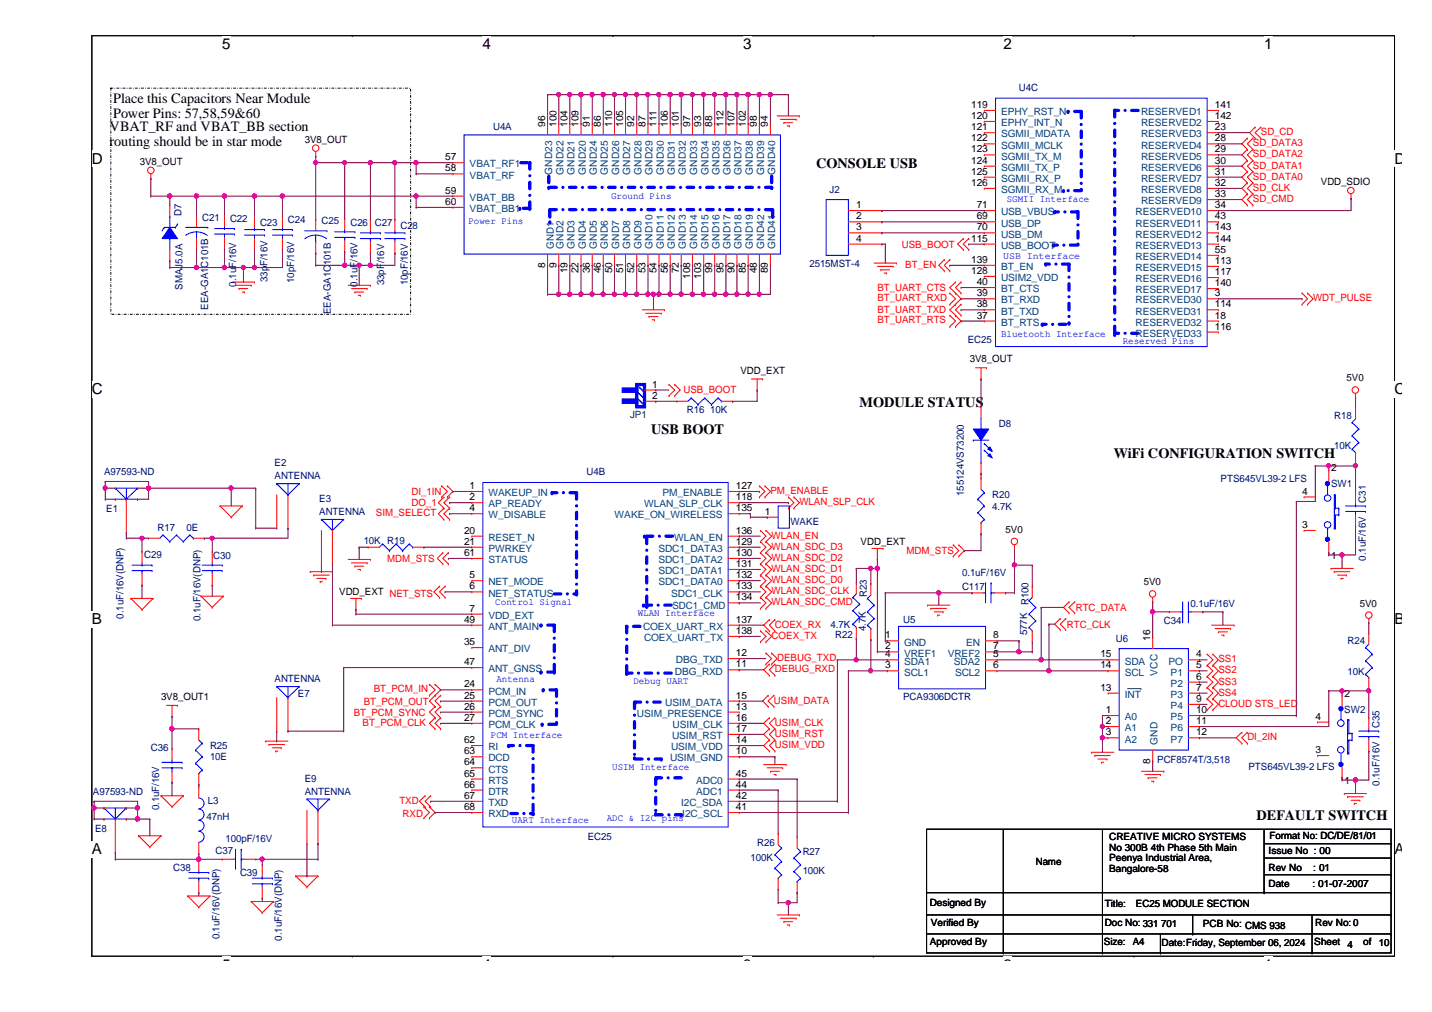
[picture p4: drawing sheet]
<svg xmlns="http://www.w3.org/2000/svg" width="297mm" height="210mm" viewBox="0 0 297 210" stroke-linecap="round" stroke-linejoin="round" font-family="sans-serif">
<defs><g id="words">
<g font-size="3.1">
<text x="46.1" y="10.2">5</text>
<text x="100.1" y="10.2">4</text>
<text x="154.1" y="10.2">3</text>
<text x="208.2" y="10.2">2</text>
<text x="262.2" y="10.2">1</text>
<text x="19" y="34">D</text>
<text x="289.3" y="34">D</text>
<text x="19" y="81.7">C</text>
<text x="289.3" y="81.7">C</text>
<text x="19" y="129.5">B</text>
<text x="289.3" y="129.5">B</text>
<text x="19" y="177.2">A</text>
<text x="289.3" y="177.2">A</text>
<text x="46.1" y="201.1">5</text>
<text x="100.1" y="201.1">4</text>
<text x="154.1" y="201.1">3</text>
<text x="208.2" y="201.1">2</text>
<text x="262.2" y="201.1">1</text>
</g>
<g font-size="3">
<text x="23.5" y="21.4">Place this Capacitors Near Module</text>
<text x="22.7" y="27.2">VBAT_RF and VBAT_BB section</text>
<text x="23.5" y="24.5">Power Pins: 57,58,59&amp;60</text>
<text x="22.7" y="30.3">routing should be in star mode</text>
<text x="169.3" y="34.8">CONSOLE USB</text>
<text x="178.3" y="84.3">MODULE STATUS</text>
<text x="135.1" y="90.1">USB BOOT</text>
<text x="231" y="95">WiFi CONFIGURATION SWITCH</text>
<text x="260.6" y="170.1">DEFAULT SWITCH</text>
</g>
<g font-size="2.1">
<text x="201.5" y="22.4">119</text>
<text x="252" y="22.4">141</text>
<text x="63.2" y="29.6">3V8_OUT</text>
<text x="113.1" y="26.4" transform="rotate(-90 113.1 26.4)">96</text>
<text x="115.4" y="26.4" transform="rotate(-90 115.4 26.4)">100</text>
<text x="117.7" y="26.4" transform="rotate(-90 117.7 26.4)">104</text>
<text x="120" y="26.4" transform="rotate(-90 120 26.4)">109</text>
<text x="122.3" y="26.4" transform="rotate(-90 122.3 26.4)">91</text>
<text x="124.6" y="26.4" transform="rotate(-90 124.6 26.4)">86</text>
<text x="127" y="26.4" transform="rotate(-90 127 26.4)">110</text>
<text x="129.2" y="26.4" transform="rotate(-90 129.2 26.4)">105</text>
<text x="131.6" y="26.4" transform="rotate(-90 131.6 26.4)">92</text>
<text x="133.9" y="26.4" transform="rotate(-90 133.9 26.4)">87</text>
<text x="136.2" y="26.4" transform="rotate(-90 136.2 26.4)">111</text>
<text x="138.5" y="26.4" transform="rotate(-90 138.5 26.4)">106</text>
<text x="140.8" y="26.4" transform="rotate(-90 140.8 26.4)">101</text>
<text x="143.1" y="26.4" transform="rotate(-90 143.1 26.4)">97</text>
<text x="145.5" y="26.4" transform="rotate(-90 145.5 26.4)">93</text>
<text x="147.7" y="26.4" transform="rotate(-90 147.7 26.4)">88</text>
<text x="150.1" y="26.4" transform="rotate(-90 150.1 26.4)">112</text>
<text x="152.4" y="26.4" transform="rotate(-90 152.4 26.4)">107</text>
<text x="154.7" y="26.4" transform="rotate(-90 154.7 26.4)">102</text>
<text x="157" y="26.4" transform="rotate(-90 157 26.4)">98</text>
<text x="159.3" y="26.4" transform="rotate(-90 159.3 26.4)">94</text>
<text x="201.5" y="24.7">120</text>
<text x="201.5" y="27">121</text>
<text x="201.5" y="29.3">122</text>
<text x="252" y="24.7">142</text>
<text x="252" y="27">23</text>
<text x="252" y="29.3">28</text>
<text x="29" y="34.3">3V8_OUT</text>
<text x="92.4" y="33.2">57</text>
<text x="92.4" y="35.6">58</text>
<text x="201.5" y="31.6">123</text>
<text x="201.5" y="34">124</text>
<text x="252" y="31.6">29</text>
<text x="252" y="34">30</text>
<text x="92.4" y="40.2">59</text>
<text x="201.5" y="36.2">125</text>
<text x="201.5" y="38.6">126</text>
<text x="252" y="36.2">31</text>
<text x="252" y="38.6">32</text>
<text x="252" y="40.9">33</text>
<text x="274" y="38.4">VDD_SDIO</text>
<text x="92.4" y="42.5">60</text>
<text x="177.6" y="43.2">1</text>
<text x="177.6" y="45.5">2</text>
<text x="177.6" y="47.8">3</text>
<text x="202.6" y="43.2">71</text>
<text x="202.6" y="45.5">69</text>
<text x="202.6" y="47.8">70</text>
<text x="252" y="43.2">34</text>
<text x="252" y="45.5">43</text>
<text x="252" y="47.8">143</text>
<text x="177.6" y="50.1">4</text>
<text x="201.5" y="50.1">115</text>
<text x="252" y="50.1">144</text>
<text x="252" y="52.5">55</text>
<text x="113.1" y="55.5" transform="rotate(-90 113.1 55.5)">8</text>
<text x="115.4" y="55.5" transform="rotate(-90 115.4 55.5)">9</text>
<text x="117.7" y="56.7" transform="rotate(-90 117.7 56.7)">19</text>
<text x="120" y="56.7" transform="rotate(-90 120 56.7)">22</text>
<text x="122.3" y="56.7" transform="rotate(-90 122.3 56.7)">36</text>
<text x="124.6" y="56.7" transform="rotate(-90 124.6 56.7)">46</text>
<text x="127" y="56.7" transform="rotate(-90 127 56.7)">50</text>
<text x="129.2" y="56.7" transform="rotate(-90 129.2 56.7)">51</text>
<text x="131.6" y="56.7" transform="rotate(-90 131.6 56.7)">52</text>
<text x="133.9" y="56.7" transform="rotate(-90 133.9 56.7)">53</text>
<text x="136.2" y="56.7" transform="rotate(-90 136.2 56.7)">54</text>
<text x="138.5" y="56.7" transform="rotate(-90 138.5 56.7)">56</text>
<text x="140.8" y="56.7" transform="rotate(-90 140.8 56.7)">72</text>
<text x="143.1" y="57.9" transform="rotate(-90 143.1 57.9)">108</text>
<text x="145.5" y="57.9" transform="rotate(-90 145.5 57.9)">103</text>
<text x="147.7" y="56.7" transform="rotate(-90 147.7 56.7)">99</text>
<text x="150.1" y="56.7" transform="rotate(-90 150.1 56.7)">95</text>
<text x="152.4" y="56.7" transform="rotate(-90 152.4 56.7)">90</text>
<text x="154.7" y="56.7" transform="rotate(-90 154.7 56.7)">85</text>
<text x="157" y="56.7" transform="rotate(-90 157 56.7)">48</text>
<text x="159.3" y="56.7" transform="rotate(-90 159.3 56.7)">89</text>
<text x="201.5" y="54.5">139</text>
<text x="201.5" y="56.8">128</text>
<text x="202.6" y="59.1">40</text>
<text x="252" y="54.7">113</text>
<text x="252" y="57.1">117</text>
<text x="252" y="59.4">140</text>
<text x="202.6" y="61.5">39</text>
<text x="202.6" y="63.8">38</text>
<text x="252" y="61.5">3</text>
<text x="252" y="63.8">114</text>
<text x="202.6" y="66.1">37</text>
<text x="252" y="66.1">18</text>
<text x="252" y="68.4">116</text>
<text x="153.6" y="77.5">VDD_EXT</text>
<text x="201.2" y="75.2">3V8_OUT</text>
<text x="135.3" y="80.4">1</text>
<text x="135.3" y="82.7">2</text>
<text x="279.3" y="79.1">5V0</text>
<text x="97.4" y="101.4">1</text>
<text x="152.7" y="101.4">127</text>
<text x="276.1" y="97.8">2</text>
<text x="97.4" y="103.8">2</text>
<text x="97.4" y="106">4</text>
<text x="152.7" y="103.8">118</text>
<text x="152.7" y="106">135</text>
<text x="158.7" y="106.8">1</text>
<text x="270.1" y="102.6">4</text>
<text x="96.3" y="110.7">20</text>
<text x="96.3" y="113">21</text>
<text x="152.7" y="113">129</text>
<text x="152.7" y="110.7">136</text>
<text x="178.5" y="113.1">VDD_EXT</text>
<text x="208.6" y="110.5">5V0</text>
<text x="270.1" y="109.5">3</text>
<text x="96.3" y="115.3">61</text>
<text x="97.4" y="119.9">5</text>
<text x="152.7" y="115.3">130</text>
<text x="152.7" y="117.6">131</text>
<text x="152.7" y="119.9">132</text>
<text x="276.1" y="115.9">1</text>
<text x="70.4" y="123.5">VDD_EXT NET_STS</text>
<text x="97.4" y="122.3">6</text>
<text x="152.7" y="122.3">133</text>
<text x="152.7" y="124.5">134</text>
<text x="237.2" y="121.4">5V0</text>
<text x="282.1" y="125.8">5V0</text>
<text x="96.3" y="129.2">49</text>
<text x="97.4" y="126.9">7</text>
<text x="152.7" y="129.2">137</text>
<text x="152.7" y="131.5">138</text>
<text x="96.3" y="133.8">35</text>
<text x="96.3" y="138">47</text>
<text x="152.7" y="136.1">12</text>
<text x="183.6" y="136.4">4</text>
<text x="183.6" y="134.7">2</text>
<text x="183.6" y="132.4">1</text>
<text x="206" y="132.4">8</text>
<text x="206" y="134.7">7</text>
<text x="206" y="136.4">5</text>
<text x="228.3" y="136.4">15</text>
<text x="238.6" y="132.9" transform="rotate(-90 238.6 132.9)">16</text>
<text x="248.1" y="136.4">4</text>
<text x="96.3" y="142.6">24</text>
<text x="152.7" y="138.4">11</text>
<text x="183.6" y="138.6">3</text>
<text x="206" y="138.6">6</text>
<text x="228.3" y="143.3">13</text>
<text x="228.3" y="138.6">14</text>
<text x="248.1" y="138.6">5</text>
<text x="248.1" y="141">6</text>
<text x="248.1" y="143.3">7</text>
<text x="33.4" y="145.2">3V8_OUT1</text>
<text x="96.3" y="144.9">25</text>
<text x="96.3" y="147.2">26</text>
<text x="96.3" y="149.5">27</text>
<text x="152.7" y="144.9">15</text>
<text x="152.7" y="147.2">13</text>
<text x="152.7" y="149.5">16</text>
<text x="229.4" y="147.9">1</text>
<text x="248.1" y="145.6">9</text>
<text x="248.1" y="147.9">10</text>
<text x="272.9" y="149.3">4</text>
<text x="278.9" y="144.5">2</text>
<text x="96.3" y="154.1">62</text>
<text x="152.7" y="151.8">17</text>
<text x="152.7" y="154.1">14</text>
<text x="229.4" y="150.2">2</text>
<text x="229.4" y="152.5">3</text>
<text x="248.1" y="152.5">12</text>
<text x="248.1" y="150.2">11</text>
<text x="96.3" y="156.5">63</text>
<text x="96.3" y="158.7">64</text>
<text x="96.3" y="161.1">65</text>
<text x="152.7" y="161.1">45</text>
<text x="152.7" y="156.5">10</text>
<text x="238.6" y="158.4" transform="rotate(-90 238.6 158.4)">8</text>
<text x="272.9" y="156.2">3</text>
<text x="96.3" y="163.4">66</text>
<text x="96.3" y="165.7">67</text>
<text x="152.7" y="163.4">44</text>
<text x="152.7" y="165.7">42</text>
<text x="278.9" y="162.6">1</text>
<text x="96.3" y="168">68</text>
<text x="152.7" y="168">41</text>
<text x="214.8" y="179.5">Name</text>
<text x="230.1" y="174.3">CREATIVE MICRO SYSTEMS</text>
<text x="230.1" y="176.5">No 300B 4th Phase 5th Main</text>
<text x="230.1" y="178.6">Peenya Industrial Area,</text>
<text x="263.1" y="177.1">Issue No : 00</text>
<text x="263.4" y="174.1">Format No: DC/DE/81/01</text>
<text x="230.1" y="180.8">Bangalore-58</text>
<text x="263.1" y="184.1">Date</text>
<text x="263.1" y="180.6">Rev No</text>
<text x="272.2" y="184.1">: 01-07-2007</text>
<text x="272.4" y="180.6">: 01</text>
<text x="192.9" y="188">Designed By</text>
<text x="229.2" y="188.2">Title:</text>
<text x="235.6" y="188.2">EC25 MODULE SECTION</text>
<text x="192.9" y="196.1">Approved By</text>
<text x="193.1" y="192.2">Verified By</text>
<text x="228.9" y="196.1">Size:</text>
<text x="229.2" y="192.2">Doc No: 331 701</text>
<text x="235" y="196.1">A4</text>
<text x="241" y="196.3">Date:Friday, September 06, 2024</text>
<text x="249.5" y="192.4">PCB No: CMS 938</text>
<text x="272.6" y="196.1">Sheet</text>
<text x="272.8" y="192.2">Rev No: 0</text>
<text x="279.5" y="196.6">4</text>
<text x="282.8" y="196.1">of</text>
<text x="286" y="196.3">10</text>
</g>
<g font-size="2.1" fill="#004080">
<text x="207.6" y="23.9">EPHY_RST_N</text>
<text x="236.7" y="23.9">RESERVED1</text>
<text x="207.6" y="26.2">EPHY_INT_N</text>
<text x="207.6" y="28.5">SGMII_MDATA</text>
<text x="236.7" y="26.2">RESERVED2</text>
<text x="236.7" y="28.5">RESERVED3</text>
<text x="97.4" y="34.7">VBAT_RF1</text>
<text x="207.6" y="30.8">SGMII_MCLK</text>
<text x="207.6" y="33.1">SGMII_TX_M</text>
<text x="207.6" y="35.4">SGMII_TX_P</text>
<text x="236.7" y="30.8">RESERVED4</text>
<text x="236.7" y="33.1">RESERVED5</text>
<text x="236.7" y="35.4">RESERVED6</text>
<text x="97.4" y="37">VBAT_RF</text>
<text x="97.4" y="41.7">VBAT_BB</text>
<text x="114.6" y="36.2" transform="rotate(-90 114.6 36.2)">GND23</text>
<text x="116.9" y="36.2" transform="rotate(-90 116.9 36.2)">GND22</text>
<text x="119.2" y="36.2" transform="rotate(-90 119.2 36.2)">GND21</text>
<text x="121.5" y="36.2" transform="rotate(-90 121.5 36.2)">GND20</text>
<text x="123.8" y="36.2" transform="rotate(-90 123.8 36.2)">GND24</text>
<text x="126.1" y="36.2" transform="rotate(-90 126.1 36.2)">GND25</text>
<text x="128.4" y="36.2" transform="rotate(-90 128.4 36.2)">GND26</text>
<text x="130.7" y="36.2" transform="rotate(-90 130.7 36.2)">GND27</text>
<text x="133.1" y="36.2" transform="rotate(-90 133.1 36.2)">GND28</text>
<text x="135.4" y="36.2" transform="rotate(-90 135.4 36.2)">GND29</text>
<text x="137.7" y="36.2" transform="rotate(-90 137.7 36.2)">GND30</text>
<text x="140" y="36.2" transform="rotate(-90 140 36.2)">GND31</text>
<text x="142.3" y="36.2" transform="rotate(-90 142.3 36.2)">GND32</text>
<text x="144.6" y="36.2" transform="rotate(-90 144.6 36.2)">GND33</text>
<text x="146.9" y="36.2" transform="rotate(-90 146.9 36.2)">GND34</text>
<text x="149.2" y="36.2" transform="rotate(-90 149.2 36.2)">GND35</text>
<text x="151.6" y="36.2" transform="rotate(-90 151.6 36.2)">GND36</text>
<text x="153.8" y="36.2" transform="rotate(-90 153.8 36.2)">GND37</text>
<text x="156.2" y="36.2" transform="rotate(-90 156.2 36.2)">GND38</text>
<text x="158.5" y="36.2" transform="rotate(-90 158.5 36.2)">GND39</text>
<text x="160.8" y="36.2" transform="rotate(-90 160.8 36.2)">GND40</text>
<text x="207.6" y="37.7">SGMII_RX_P</text>
<text x="207.6" y="40">SGMII_RX_M</text>
<text x="236.7" y="37.7">RESERVED7</text>
<text x="236.7" y="40">RESERVED8</text>
<text x="97.4" y="44">VBAT_BB1</text>
<text x="207.6" y="44.7">USB_VBUS</text>
<text x="207.6" y="47">USB_DP</text>
<text x="235.5" y="44.7">RESERVED10</text>
<text x="235.5" y="47">RESERVED11</text>
<text x="236.7" y="42.4">RESERVED9</text>
<text x="114.9" y="51.6" transform="rotate(-90 114.9 51.6)">GND1</text>
<text x="116.9" y="51.6" transform="rotate(-90 116.9 51.6)">GND2</text>
<text x="119.2" y="51.6" transform="rotate(-90 119.2 51.6)">GND3</text>
<text x="121.5" y="51.6" transform="rotate(-90 121.5 51.6)">GND4</text>
<text x="123.8" y="51.6" transform="rotate(-90 123.8 51.6)">GND5</text>
<text x="126.1" y="51.6" transform="rotate(-90 126.1 51.6)">GND6</text>
<text x="128.4" y="51.6" transform="rotate(-90 128.4 51.6)">GND7</text>
<text x="130.7" y="51.6" transform="rotate(-90 130.7 51.6)">GND8</text>
<text x="133.1" y="51.6" transform="rotate(-90 133.1 51.6)">GND9</text>
<text x="135.4" y="51.6" transform="rotate(-90 135.4 51.6)">GND10</text>
<text x="137.7" y="51.6" transform="rotate(-90 137.7 51.6)">GND11</text>
<text x="140" y="51.6" transform="rotate(-90 140 51.6)">GND12</text>
<text x="142.3" y="51.6" transform="rotate(-90 142.3 51.6)">GND13</text>
<text x="144.6" y="51.6" transform="rotate(-90 144.6 51.6)">GND14</text>
<text x="146.9" y="51.6" transform="rotate(-90 146.9 51.6)">GND15</text>
<text x="149.2" y="51.6" transform="rotate(-90 149.2 51.6)">GND16</text>
<text x="151.6" y="51.6" transform="rotate(-90 151.6 51.6)">GND17</text>
<text x="153.8" y="51.6" transform="rotate(-90 153.8 51.6)">GND18</text>
<text x="156.2" y="51.6" transform="rotate(-90 156.2 51.6)">GND19</text>
<text x="158.5" y="51.6" transform="rotate(-90 158.5 51.6)">GND42</text>
<text x="160.8" y="51.6" transform="rotate(-90 160.8 51.6)">GND41</text>
<text x="207.6" y="49.3">USB_DM</text>
<text x="207.6" y="51.6">USB_BOOT</text>
<text x="235.5" y="49.3">RESERVED12</text>
<text x="235.5" y="51.6">RESERVED13</text>
<text x="235.5" y="53.9">RESERVED14</text>
<text x="207.6" y="56">BT_EN</text>
<text x="207.6" y="58.3">USIM2_VDD</text>
<text x="235.5" y="56.2">RESERVED15</text>
<text x="235.5" y="58.5">RESERVED16</text>
<text x="207.6" y="60.6">BT_CTS</text>
<text x="207.6" y="62.9">BT_RXD</text>
<text x="207.6" y="65.2">BT_TXD</text>
<text x="235.5" y="60.8">RESERVED17</text>
<text x="235.5" y="62.9">RESERVED30</text>
<text x="235.5" y="65.2">RESERVED31</text>
<text x="207.6" y="67.6">BT_RTS</text>
<text x="235.5" y="67.6">RESERVED32</text>
<text x="235.5" y="69.8">RESERVED33</text>
<text x="101.3" y="102.9">WAKEUP_IN</text>
<text x="101.3" y="105.2">AP_READY</text>
<text x="101.3" y="107.5">W_DISABLE</text>
<text x="127.5" y="107.5">WAKE_ON_WIRELESS</text>
<text x="133.6" y="105.2">WLAN_SLP_CLK</text>
<text x="137.4" y="102.9">PM_ENABLE</text>
<text x="101.3" y="112.2">RESET_N</text>
<text x="139.8" y="112.2">WLAN_EN</text>
<text x="101.3" y="114.5">PWRKEY</text>
<text x="101.3" y="116.8">STATUS</text>
<text x="136.6" y="114.5">SDC1_DATA3</text>
<text x="136.6" y="116.8">SDC1_DATA2</text>
<text x="136.6" y="119.1">SDC1_DATA1</text>
<text x="101.3" y="121.4">NET_MODE</text>
<text x="101.3" y="123.7">NET_STATUS</text>
<text x="136.6" y="121.4">SDC1_DATA0</text>
<text x="139.2" y="123.7">SDC1_CLK</text>
<text x="101.3" y="128.4">VDD_EXT</text>
<text x="101.3" y="130.6">ANT_MAIN</text>
<text x="133.4" y="130.6">COEX_UART_RX</text>
<text x="139.5" y="126.3">SDC1_CMD</text>
<text x="101.3" y="135.3">ANT_DIV</text>
<text x="133.6" y="133">COEX_UART_TX</text>
<text x="140.2" y="137.6">DBG_TXD</text>
<text x="187.5" y="137.8">SDA1</text>
<text x="187.5" y="136.2">VREF1</text>
<text x="187.5" y="133.9">GND</text>
<text x="196.6" y="136.2">VREF2</text>
<text x="197.9" y="137.8">SDA2</text>
<text x="200.4" y="133.9">EN</text>
<text x="233.3" y="137.8">SDA</text>
<text x="242.4" y="137.8">PO</text>
<text x="101.3" y="139.4">ANT_GNSS</text>
<text x="140" y="139.9">DBG_RXD</text>
<text x="187.5" y="140.1">SCL1</text>
<text x="198.1" y="140.1">SCL2</text>
<text x="233.3" y="140.1">SCL</text>
<text x="240.1" y="140.1" transform="rotate(-90 240.1 140.1)">VCC</text>
<text x="242.8" y="140.1">P1</text>
<text x="242.8" y="142.5">P2</text>
<text x="101.3" y="144.1">PCM_IN</text>
<text x="101.3" y="146.4">PCM_OUT</text>
<text x="101.3" y="148.7">PCM_SYNC</text>
<text x="132.1" y="148.7">USIM_PRESENCE</text>
<text x="138" y="146.4">USIM_DATA</text>
<text x="233.3" y="149.4">A0</text>
<text x="233.3" y="144.7">INT</text>
<text x="242.8" y="144.7">P3</text>
<text x="242.8" y="147.1">P4</text>
<text x="242.8" y="149.4">P5</text>
<text x="101.3" y="151">PCM_CLK</text>
<text x="101.3" y="155.6">RI</text>
<text x="139.2" y="155.6">USIM_VDD</text>
<text x="139.4" y="153.3">USIM_RST</text>
<text x="139.5" y="151">USIM_CLK</text>
<text x="233.3" y="151.7">A1</text>
<text x="233.3" y="154">A2</text>
<text x="240.1" y="154.4" transform="rotate(-90 240.1 154.4)">GND</text>
<text x="242.8" y="154">P7</text>
<text x="242.8" y="151.7">P6</text>
<text x="101.3" y="157.9">DCD</text>
<text x="101.3" y="160.2">CTS</text>
<text x="139" y="157.9">USIM_GND</text>
<text x="101.3" y="162.6">RTS</text>
<text x="101.3" y="164.8">DTR</text>
<text x="101.3" y="167.2">TXD</text>
<text x="141.3" y="167.2">I2C_SDA</text>
<text x="144.4" y="162.6">ADC0</text>
<text x="144.4" y="164.8">ADC1</text>
<text x="101.3" y="169.5">RXD</text>
<text x="141.5" y="169.5">I2C_SCL</text>
</g>
<g font-size="2.1" fill="#000080">
<text x="211.4" y="18.8">U4C</text>
<text x="102.3" y="26.9">U4A</text>
<text x="172.1" y="40">J2</text>
<text x="37.6" y="44.9" transform="rotate(-90 37.6 44.9)">D7</text>
<text x="42" y="45.8">C21</text>
<text x="47.7" y="46.1">C22</text>
<text x="53.9" y="46.8">C23</text>
<text x="59.7" y="46.3">C24</text>
<text x="66.7" y="46.5">C25</text>
<text x="72.7" y="46.8">C26</text>
<text x="77.8" y="46.8">C27</text>
<text x="83.1" y="47.5">C28</text>
<text x="49" y="59.4" transform="rotate(-90 49 59.4)">0.1uF/16V</text>
<text x="55.5" y="58.5" transform="rotate(-90 55.5 58.5)">33pF/16V</text>
<text x="61" y="58.7" transform="rotate(-90 61 58.7)">10pF/16V</text>
<text x="74.2" y="59.4" transform="rotate(-90 74.2 59.4)">0.1uF/16V</text>
<text x="79.7" y="59.2" transform="rotate(-90 79.7 59.2)">33pF/16V</text>
<text x="84.6" y="59.2" transform="rotate(-90 84.6 59.2)">10pF/16V</text>
<text x="167.9" y="55.3">2515MST-4</text>
<text x="37.9" y="60.1" transform="rotate(-90 37.9 60.1)">SMAJ5.0A</text>
<text x="43.2" y="64.3" transform="rotate(-90 43.2 64.3)">EEA-GA1C101B</text>
<text x="68.6" y="65.2" transform="rotate(-90 68.6 65.2)">EEA-GA1C101B</text>
<text x="200.7" y="71.2">EC25</text>
<text x="142.5" y="85.6">R16 10K</text>
<text x="207.2" y="88.6">D8</text>
<text x="276.8" y="87">R18</text>
<text x="276.8" y="93.2">10K</text>
<text x="21.6" y="98.6">A97593-ND</text>
<text x="56.9" y="96.7">E2</text>
<text x="56.9" y="99.4">ANTENNA</text>
<text x="121.7" y="98.6">U4B</text>
<text x="253.2" y="99.9">PTS645VL39-2 LFS</text>
<text x="276.1" y="101.1">SW1</text>
<text x="22.1" y="106.2">E1</text>
<text x="66.2" y="104.1">E3</text>
<text x="66.2" y="106.8">ANTENNA</text>
<text x="199.9" y="102.9" transform="rotate(-90 199.9 102.9)">155124VS73200</text>
<text x="205.8" y="103.4">R20</text>
<text x="205.8" y="105.7">4.7K</text>
<text x="283.3" y="104.3" transform="rotate(-90 283.3 104.3)">C31</text>
<text x="32.7" y="110.1">R17</text>
<text x="38.7" y="110.1">0E</text>
<text x="75.4" y="112.9">10K R19</text>
<text x="164" y="108.9">WAKE</text>
<text x="29.9" y="115.7">C29</text>
<text x="44.2" y="115.9">C30</text>
<text x="199.6" y="119.5">0.1uF/16V</text>
<text x="283.3" y="116.3" transform="rotate(-90 283.3 116.3)">0.1uF/16V</text>
<text x="179.8" y="123.9" transform="rotate(-90 179.8 123.9)">R23</text>
<text x="199.6" y="122.3">C117</text>
<text x="213.3" y="125.5" transform="rotate(-90 213.3 125.5)">R100</text>
<text x="247" y="125.8">0.1uF/16V</text>
<text x="25.6" y="128.3" transform="rotate(-90 25.6 128.3)">0.1uF/16V(DNP)</text>
<text x="41.6" y="128.8" transform="rotate(-90 41.6 128.8)">0.1uF/16V(DNP)</text>
<text x="172.3" y="130.2">4.7K</text>
<text x="179.6" y="130.9" transform="rotate(-90 179.6 130.9)">4.7K</text>
<text x="187.3" y="129.3">U5</text>
<text x="213.1" y="131.7" transform="rotate(-90 213.1 131.7)">577K</text>
<text x="241.4" y="129.5">C34</text>
<text x="173.2" y="132.3">R22</text>
<text x="231.5" y="133.2">U6</text>
<text x="279.5" y="133.6">R24</text>
<text x="56.9" y="141.5">ANTENNA</text>
<text x="279.5" y="139.9">10K</text>
<text x="61.8" y="144.5">E7</text>
<text x="187.3" y="145.2">PCA9306DCTR</text>
<text x="278.8" y="147.8">SW2</text>
<text x="31.3" y="155.9">C36</text>
<text x="43.6" y="155.4">R25</text>
<text x="286.1" y="151" transform="rotate(-90 286.1 151)">C35</text>
<text x="43.6" y="157.7">10E</text>
<text x="240" y="158.2">PCF8574T/3,518</text>
<text x="259" y="159.8">PTS645VL39-2 LFS</text>
<text x="19.3" y="164.9">A97593-ND</text>
<text x="43.1" y="166.7">L3</text>
<text x="63.2" y="162.1">E9</text>
<text x="63.2" y="164.9">ANTENNA</text>
<text x="286.1" y="163" transform="rotate(-90 286.1 163)">0.1uF/16V</text>
<text x="19.7" y="172.5">E8</text>
<text x="33" y="168.1" transform="rotate(-90 33 168.1)">0.1uF/16V</text>
<text x="42.8" y="170.2">47nH</text>
<text x="44.7" y="177.1">C37</text>
<text x="46.8" y="174.6">100pF/16V</text>
<text x="121.9" y="174.3">EC25</text>
<text x="155.7" y="178.5">100K</text>
<text x="157.1" y="175.5">R26</text>
<text x="166.5" y="177.3">R27</text>
<text x="35.9" y="180.6">C38</text>
<text x="49.8" y="181.7">C39</text>
<text x="166.5" y="181.3">100K</text>
<text x="45.5" y="194.9" transform="rotate(-90 45.5 194.9)">0.1uF/16V(DNP)</text>
<text x="58.5" y="195.1" transform="rotate(-90 58.5 195.1)">0.1uF/16V(DNP)</text>
</g>
<g font-size="2.1" fill="#f00">
<text x="261.5" y="28">SD_CD</text>
<text x="259.9" y="30.4">SD_DATA3</text>
<text x="259.9" y="32.6">SD_DATA2</text>
<text x="259.9" y="35">SD_DATA1</text>
<text x="259.9" y="37.3">SD_DATA0</text>
<text x="259.9" y="39.6">SD_CLK</text>
<text x="259.9" y="41.9">SD_CMD</text>
<text x="187.1" y="51.4">USB_BOOT</text>
<text x="187.8" y="55.5">BT_EN</text>
<text x="182" y="60.4">BT_UART_CTS</text>
<text x="182" y="62.5">BT_UART_RXD</text>
<text x="182" y="65">BT_UART_TXD</text>
<text x="272.4" y="62.5">WDT_PULSE</text>
<text x="182" y="67.1">BT_UART_RTS</text>
<text x="141.8" y="81.4">USB_BOOT</text>
<text x="78" y="107.1">SIM_SELECT</text>
<text x="85.4" y="102.7">DI_1IN</text>
<text x="85.4" y="105">DO_1</text>
<text x="159.8" y="102.4">PM_ENABLE</text>
<text x="165.8" y="104.8">WLAN_SLP_CLK</text>
<text x="160.1" y="111.7">WLAN_EN</text>
<text x="80.3" y="116.5">MDM_STS</text>
<text x="160.1" y="114">WLAN_SDC_D3</text>
<text x="160.1" y="116.3">WLAN_SDC_D2</text>
<text x="160.1" y="118.7">WLAN_SDC_D1</text>
<text x="188" y="114.9">MDM_STS</text>
<text x="160.1" y="120.9">WLAN_SDC_D0</text>
<text x="160.1" y="123.3">WLAN_SDC_CLK</text>
<text x="160.1" y="125.6">WLAN_SDC_CMD</text>
<text x="160.7" y="130.2">COEX_RX</text>
<text x="221.3" y="130.2">RTC_CLK</text>
<text x="223.1" y="126.7">RTC_DATA</text>
<text x="160.1" y="132.5">COEX_TX</text>
<text x="161.2" y="137.1">DEBUG_TXD</text>
<text x="252.7" y="137.4">SS1</text>
<text x="77.5" y="143.6">BT_PCM_IN</text>
<text x="160.7" y="139.4">DEBUG_RXD</text>
<text x="252.7" y="139.7">SS2</text>
<text x="252.7" y="142">SS3</text>
<text x="73.4" y="148.5">BT_PCM_SYNC</text>
<text x="75.4" y="146.1">BT_PCM_OUT</text>
<text x="160.5" y="145.9">USIM_DATA</text>
<text x="252.7" y="144.3">SS4</text>
<text x="252.7" y="146.6">CLOUD STS_LED</text>
<text x="75.2" y="150.5">BT_PCM_CLK</text>
<text x="160.7" y="150.5">USIM_CLK</text>
<text x="160.7" y="152.9">USIM_RST</text>
<text x="160.7" y="155.2">USIM_VDD</text>
<text x="258.7" y="153.5">DI_2IN</text>
<text x="82.8" y="166.7">TXD</text>
<text x="83.5" y="169.5">RXD</text>
</g>
<g font-size="2.1" fill="#00f">
<text x="126.7" y="41.4">Ground Pins</text>
<text x="208.8" y="41.8">SGMII Interface</text>
<text x="97.2" y="46.5">Power Pins</text>
<text x="208.1" y="53.6">USB Interface</text>
<text x="207.6" y="69.8">Bluetooth Interface</text>
<text x="232.9" y="71.4">Reserved Pins</text>
<text x="102.7" y="125.5">Control Signal</text>
<text x="132.3" y="127.8">WLAN Interface</text>
<text x="103" y="141.5">Antenna</text>
<text x="131.4" y="141.9">Debug UART</text>
<text x="101.8" y="153">PCM Interface</text>
<text x="127" y="159.7">USIM Interface</text>
<text x="106.2" y="170.6">UART Interface</text>
<text x="125.9" y="170.3">ADC &amp; I2C pins</text>
</g>
<text font-size="2.1" fill="#004040" x="130.7" y="86.7">JP1</text>
</g></defs>
<path d="M19.1 7.4h270.2v190.9h-270.2z" fill="none" stroke="#000" stroke-width=".21"/>
<g fill="#fff">
<path d="M46.1 7.4h1.7v3.5h-1.7z"/>
<path d="M46.1 198.3h1.7v1.1h-1.7z"/>
</g>
<path d="M73.1 7.4h.1M73.1 198.3h.1" fill="none" stroke="#000" stroke-width=".21"/>
<g fill="#fff">
<path d="M100.1 7.4h1.7v3.5h-1.7z"/>
<path d="M100.1 198.3h1.7v1.1h-1.7z"/>
</g>
<path d="M127.1 7.4h.1M127.1 198.3h.1" fill="none" stroke="#000" stroke-width=".21"/>
<g fill="#fff">
<path d="M154.1 7.4h1.8v3.5h-1.8z"/>
<path d="M154.1 198.3h1.8v1.1h-1.8z"/>
</g>
<path d="M181.1 7.4h.1M181.1 198.3h.1" fill="none" stroke="#000" stroke-width=".21"/>
<g fill="#fff">
<path d="M208.2 7.4h1.7v3.5h-1.7z"/>
<path d="M208.2 198.3h1.7v1.1h-1.7z"/>
</g>
<path d="M235.2 7.4h.1M235.2 198.3h.1" fill="none" stroke="#000" stroke-width=".21"/>
<g fill="#fff">
<path d="M262.2 7.4h1.7v3.5h-1.7z"/>
<path d="M262.2 198.3h1.7v1.1h-1.7z"/>
<path d="M19.1 31.2h2.2v3.5h-2.2z"/>
<path d="M289.3 31.2h1.5v3.5h-1.5z"/>
<path d="M19.1 79h2.2v3.4h-2.2z"/>
<path d="M289.3 79h1.5v3.4h-1.5z"/>
</g>
<path d="M19.1 55.1h.1M289.3 55.1h.1" fill="none" stroke="#000" stroke-width=".21"/>
<g fill="#fff">
<path d="M19.1 126.7h2v3.5h-2z"/>
<path d="M289.3 126.7h1.5v3.5h-1.5z"/>
</g>
<path d="M19.1 102.9h.1M289.3 102.9h.1" fill="none" stroke="#000" stroke-width=".21"/>
<g fill="#fff">
<path d="M19.1 174.4h2v3.5h-2z"/>
<path d="M289.3 174.4h1.5v3.5h-1.5z"/>
</g>
<g fill="none" stroke="#000" stroke-width=".21">
<path d="M19.1 150.6h.1M289.3 150.6h.1M192.2 172h96.3v25.7h-96.3zM208.1 172v25.7M228.7 172v25.7M262.2 178h26.3M262.2 175h26.3M262.2 172v13.2M288.5 178h.1M288.5 175h.1M192.2 193.7h96.3M192.2 189.8h96.3"/>
<path d="M192.2 185.2h96.3M208.1 197.7h.1M228.7 197.7h.1M240.7 197.7h.1M240.7 193.7v4M247.4 193.7h.1M247.4 189.8v3.9M262.2 185.2h.1M262.2 181.4h26.3M272.2 197.7h.1M272.2 193.7h.1M272.2 189.8v7.9"/>
<path d="M288.5 181.4h.1M288.5 193.7h.1M288.5 189.8h.1M288.5 185.2h.1"/>
</g>
<path d="M23 18.3h62.2v46.9h-62.2z" fill="none" stroke="#000" stroke-width=".21" stroke-dasharray=".4 .4 0 .4"/>
<g fill="none" stroke="#f00" stroke-width=".21">
<path d="M31.3 37h.1M31.3 36.1v.9M65.5 32.4h.1M65.5 31.5v.9M161.2 24h4.6M161.9 24.8h3.2M162.6 25.4h.1M162.6 25.4h1.8M163.3 26.1h.4M163.7 26.1h.1M165.1 24.8h.1M165.8 24h.1"/>
<path d="M258.7 28.7h.1M258.7 31h.1M258.7 33.3h.1M258.7 35.6h.1M258.7 37.9h.1M258.7 28.7l-1.1 1.1 1.1 1.2M258.7 31l-1.1 1.1 1.1 1.2M258.7 33.3l-1.1 1.2 1.1 1.1M258.7 35.6l-1.1 1.1 1.1 1.2M258.7 37.9l-1.1 1.2 1.1 1.1M259.9 31h.1M259.9 28.7h.1"/>
<path d="M259.9 33.3h.1M259.9 35.6h.1M259.9 37.9h.1M259.9 28.7l-1.2 1.1 1.2 1.2M259.9 31l-1.2 1.1 1.2 1.2M259.9 33.3l-1.2 1.2 1.2 1.1M259.9 35.6l-1.2 1.1 1.2 1.2M259.9 37.9l-1.2 1.2 1.2 1.1M260.4 28.7h.1M260.4 26.4h.1M260.4 26.4l-1.2 1.1 1.2 1.2M261.5 26.4h.1"/>
<path d="M261.5 28.7h.1M261.5 26.4l-1.1 1.1 1.1 1.2M48.2 58.5h4.6M48.9 59.2h3.2M49.6 59.9h.1M49.6 59.9h1.8M52.1 59.2h.1M52.8 58.5h.1M72.2 59.2h4.6M72.9 59.9h3.3M76.2 59.9h.1M76.8 59.2h.1"/>
<path d="M181.3 54.6h4.6M182 55.2h3.3M182.7 56h.1M182.7 56h1.8M183.4 56.6h.5M183.9 56.6h.1M185.3 55.2h.1M185.9 54.6h.1M195.9 53.8h.1M195.9 56.2h.1M195.9 53.8l-1.2 1.2 1.2 1.2M197 53.8h.1"/>
<path d="M197 56.2h.1M197 53.8l-1.1 1.2 1.1 1.2M198.2 58.5h.1M198.2 58.5l-1.2 1.1 1.2 1.2M199.3 58.5h.1M199.3 58.5l-1.1 1.1 1.1 1.2M199.8 49.5h.1M199.8 51.8h.1M199.8 49.5l-1.2 1.1 1.2 1.2M201 49.5h.1M201 51.8h.1M201 49.5l-1.2 1.1 1.2 1.2"/>
<path d="M258.7 40.2h.1M258.7 42.5h.1M258.7 40.2l-1.1 1.2 1.1 1.1M259.9 40.2h.1M259.9 42.5h.1M259.9 40.2l-1.2 1.2 1.2 1.1M280.2 41.1h.1M280.2 40.2v.9M50.2 60.6h.5M50.7 60.6h.1M73.6 60.6h.1M73.6 60.6h1.8"/>
<path d="M74.3 61.3h.5M74.8 61.3h.1M133.2 64.3h4.6M133.9 65h3.3M134.6 65.7h.1M134.6 65.7h1.9M135.3 66.3h.5M135.8 66.3h.1M137.2 65h.1M137.8 64.3h.1M138.8 79.8h.1M138.8 79.8l1.2 1.1-1.2 1.2"/>
<path d="M140 79.8h.1M140 79.8l1.1 1.1-1.1 1.2M155.9 78.6h2.3M157.1 78.6v2.3M158.2 78.6h.1M197 60.8h.1M197 63.1h.1M197 65.4h.1M197 67.7h.1M197 60.8l1.2 1.2-1.2 1.1M197 65.4l1.2 1.2-1.2 1.1M198.2 60.8h.1"/>
<path d="M198.2 63.1h.1M198.2 65.4h.1M198.2 67.7h.1M198.2 60.8l1.1 1.2-1.1 1.1M198.2 63.1l-1.2 1.2 1.2 1.1M198.2 65.4l1.1 1.2-1.1 1.1M199.3 60.8h.1M199.3 63.1h.1M199.3 65.4h.1M199.3 63.1l-1.1 1.2 1.1 1.1M202.4 76.3h2.2M203.5 78.6h.1"/>
<path d="M203.5 76.3v2.3M204.6 76.3h.1M270.1 63.1h.1M270.1 60.8h.1M270.1 60.8l1.1 1.2-1.1 1.1M271.2 63.1h.1M271.2 60.8h.1M271.2 60.8l1.2 1.2-1.2 1.1M138.8 82.1h.1M140 82.1h.1M157.1 80.9h.1M281.2 82.5h.1"/>
<path d="M281.2 81.6v.9M45.6 104.9h.1M45.6 104.9h4.6M45.6 104.9l2.4 2.4M48 107.3h.1M50.2 104.9h.1M50.2 104.9l-2.2 2.4M64.3 118.6h.1M64.3 118.6h4.7M65.1 119.3h.1M65.1 119.3h3.2M65.7 120h1.9"/>
<path d="M67.6 120h.1M72.2 116h4.6M72.9 116.8h3.3M73.6 117.4h.1M73.6 117.4h1.8M74.3 118.1h.5M74.8 118.1h.1M76.2 116.8h.1M76.8 116h.1M91.6 100.8h.1M91.6 103.1h.1M91.6 100.8l1.2 1.1-1.2 1.2"/>
<path d="M91.9 114.6h.1M91.9 117h.1M91.9 114.6l-1.2 1.2 1.2 1.2M92.1 103.1h.1M92.1 105.4h.1M92.1 107.7h.1M92.1 103.1l-1.2 1.2 1.2 1.1M92.1 105.4l-1.2 1.2 1.2 1.1M92.8 103.1h.1M92.8 100.8h.1M92.8 100.8l1.1 1.1-1.1 1.2M93 114.6h.1"/>
<path d="M93 117h.1M93 114.6l-1.1 1.2 1.1 1.2M93.3 103.1h.1M93.3 105.4h.1M93.3 107.7h.1M93.3 103.1l-1.2 1.2 1.2 1.1M93.3 105.4l-1.2 1.2 1.2 1.1M157.5 103.1h.1M157.5 100.8h.1M157.5 100.8l1.2 1.1-1.2 1.2M157.7 112.4h.1M157.7 110h.1"/>
<path d="M157.7 114.6h.1M157.7 117h.1M157.7 119.3h.1M157.7 110l1.2 1.2-1.2 1.2M157.7 112.4l1.2 1.1-1.2 1.1M157.7 114.6l1.2 1.2-1.2 1.2M157.7 117l1.2 1.1-1.2 1.2M157.7 119.3l1.2 1.1-1.2 1.2M158.7 103.1h.1M158.7 100.8h.1M158.7 100.8l1.1 1.1-1.1 1.2M158.9 112.4h.1"/>
<path d="M158.9 110h.1M158.9 114.6h.1M158.9 117h.1M158.9 119.3h.1M158.9 110l1.2 1.2-1.2 1.2M158.9 112.4l1.2 1.1-1.2 1.1M158.9 114.6l1.2 1.2-1.2 1.2M158.9 117l1.2 1.1-1.2 1.2M158.9 119.3l1.2 1.1-1.2 1.2M163.5 105.4h.1M163.5 103.1h.1M163.5 103.1l1.2 1.2-1.2 1.1"/>
<path d="M164.7 105.4h.1M164.7 103.1h.1M164.7 103.1l1.1 1.2-1.1 1.1M180.8 113.7h2.4M182 116h.1M182 113.7v2.3M183.2 113.7h.1M197.7 113h.1M197.7 115.4h.1M197.7 113l1.2 1.2-1.2 1.2M198.9 115.4h.1M198.9 113h.1"/>
<path d="M198.9 113l1.1 1.2-1.1 1.2M210.4 114h.1M210.4 113v1M276.1 117.9h.1M276.1 117.9h4.6M276.8 118.6h.1M276.8 118.6h3.2M277.5 119.3h1.8M278.2 120h.1M278.2 120h.4M279.3 119.3h.1M27.1 124.1h.1"/>
<path d="M27.1 124.1h4.7M27.1 124.1l2.4 2.3M29.5 126.4h.1M31.8 124.1h.1M31.8 124.1l-2.3 2.3M41.7 123.7h.1M41.7 123.7h4.6M41.7 123.7l2.3 2.3M44 126h.1M46.3 123.7h.1M46.3 123.7l-2.3 2.3M66.4 120.6h.1"/>
<path d="M66.4 120.6h.5M72.7 124.1h2.3M73.8 126.4h.1M73.8 124.1v2.3M75 124.1h.1M91.2 121.6h.1M91.2 123.9h.1M91.2 121.6l-1.2 1.2 1.2 1.1M92.3 121.6h.1M92.3 123.9h.1M92.3 121.6l-1.1 1.2 1.1 1.1M157.7 121.6h.1"/>
<path d="M157.7 123.9h.1M157.7 126.2h.1M157.7 133.1h.1M157.7 130.9h.1M157.7 121.6l1.2 1.2-1.2 1.1M157.7 123.9l1.2 1.2-1.2 1.1M157.7 130.9l1.2 1.1-1.2 1.1M158.9 121.6h.1M158.9 123.9h.1M158.9 126.2h.1M158.9 133.1h.1M158.9 130.9h.1"/>
<path d="M158.9 137.8h.1M158.9 135.5h.1M158.9 121.6l1.2 1.2-1.2 1.1M158.9 123.9l1.2 1.2-1.2 1.1M158.9 130.9l1.2 1.1-1.2 1.1M158.9 135.5l1.2 1.1-1.2 1.2M159.6 128.5h.1M159.6 130.9h.1M159.6 137.8h.1M159.6 128.5l-1.2 1.2 1.2 1.2M159.6 137.8l-1.2 1.1 1.2 1.2M160.1 137.8h.1"/>
<path d="M160.1 135.5h.1M160.1 135.5l1.1 1.1-1.1 1.2M160.7 130.9h.1M160.7 128.5h.1M160.7 137.8h.1M160.7 128.5l-1.1 1.2 1.1 1.2M160.7 137.8l-1.1 1.1 1.1 1.2M192.4 125.5h.1M192.4 125.5h4.6M193.1 126.2h.1M193.1 126.2h3.2M193.8 126.9h1.8"/>
<path d="M194.5 127.6h.1M194.5 127.6h.4M195.6 126.9h.1M219.9 128.3h.1M219.9 130.6h.1M219.9 128.3l-1.2 1.2 1.2 1.1M221.1 130.6h.1M221.1 128.3h.1M221.1 128.3l-1.2 1.2 1.2 1.1M221.7 124.8h.1M221.7 127.1h.1M221.7 124.8l-1.1 1.2 1.1 1.1"/>
<path d="M222.9 127.1h.1M222.9 124.8h.1M222.9 124.8l-1.2 1.2 1.2 1.1M239.1 124.8h.1M239.1 123.9v.9M250.4 138h.1M250.4 135.7h.1M250.4 135.7l1.2 1.2-1.2 1.1M250.4 138l1.2 1.1-1.2 1.2M251.3 129.7h4.7M251.6 138h.1M251.6 135.7h.1"/>
<path d="M251.6 135.7l1.1 1.2-1.1 1.1M251.6 138l1.1 1.1-1.1 1.2M252.1 130.4h3.2M252.7 131.1h.1M252.7 131.1h1.9M253.4 131.7h.5M253.9 131.7h.1M255.3 130.4h.1M256 129.7h.1M283.9 129.2h.1M283.9 128.3v.9M34.5 146.3h2.3"/>
<path d="M35.7 148.6h.1M35.7 146.3v2.3M36.8 146.3h.1M55.1 153.7h.1M55.1 153.7h4.6M55.8 154.4h.1M55.8 154.4h3.3M56.5 155.1h1.8M57.2 155.8h.1M57.2 155.8h.5M58.3 155.1h.1M89.1 141.9h.1"/>
<path d="M89.1 144.2h.1M89.1 141.9l1.2 1.2-1.2 1.1M90.3 144.2h.1M90.3 141.9h.1M90.3 146.6h.1M90.3 148.9h.1M90.3 151.2h.1M90.3 141.9l1.1 1.2-2.3 2.3 1.2 1.2M90.3 146.6l-1.2 1.1 1.2 1.2M90.3 148.9l-1.2 1.1 1.2 1.2M91.4 144.2h.1M91.4 146.6h.1"/>
<path d="M91.4 148.9h.1M91.4 151.2h.1M91.4 144.2l-1.1 1.2 1.1 1.2M91.4 146.6l-1.1 1.1 1.1 1.2M91.4 148.9l-1.1 1.1 1.1 1.2M158.4 158.6h4.7M159.1 159.3h3.2M159.3 144.2h.1M159.3 146.6h.1M159.3 144.2l-1.1 1.2 1.1 1.2M159.6 140.1h.1M159.6 148.9h.1"/>
<path d="M159.6 151.2h.1M159.6 153.5h.1M159.6 155.8h.1M159.6 148.9l-1.2 1.1 1.2 1.2M159.6 151.2l-1.2 1.1 1.2 1.2M159.6 153.5l-1.2 1.1 1.2 1.2M159.8 160h.1M159.8 160h1.9M160.5 146.6h.1M160.5 144.2h.1M160.5 144.2l-1.2 1.2 1.2 1.2M160.7 140.1h.1"/>
<path d="M160.7 151.2h.1M160.7 148.9h.1M160.7 153.5h.1M160.7 155.8h.1M160.7 148.9l-1.1 1.1 1.1 1.2M160.7 151.2l-1.1 1.1 1.1 1.2M160.7 153.5l-1.1 1.1 1.1 1.2M162.3 159.3h.1M163.1 158.6h.1M226.4 156h.1M226.4 156h4.6M227.1 156.7h.1"/>
<path d="M227.1 156.7h3.2M227.8 157.4h1.8M228.5 158.1h.1M228.5 158.1h.4M229.6 157.4h.1M236.8 160h4.6M241.4 160h.1M250.4 140.3h.1M250.4 142.6h.1M250.4 144.9h.1M250.4 147.2h.1M250.4 140.3l1.2 1.2-1.2 1.1"/>
<path d="M250.4 142.6l1.2 1.2-1.2 1.1M250.4 144.9l1.2 1.2-1.2 1.1M251.6 140.3h.1M251.6 142.6h.1M251.6 144.9h.1M251.6 147.2h.1M251.6 140.3l1.1 1.2-1.1 1.1M251.6 142.6l1.1 1.2-1.1 1.1M251.6 144.9l1.1 1.2-1.1 1.1M257.6 151.9h.1M257.6 154.2h.1M257.6 151.9l-1.2 1.1 1.2 1.2"/>
<path d="M258.7 154.2h.1M258.7 151.9h.1M258.7 151.9l-1.1 1.1 1.1 1.2M28.7 173.4h.1M28.7 173.4h4.7M28.7 173.4l2.4 2.3M31.1 175.7h.1M33.4 165.1h.1M33.4 173.4h.1M33.4 165.1h4.6M33.4 165.1l2.3 2.2M33.4 173.4l-2.3 2.3"/>
<path d="M35.7 167.3h.1M38 165.1h.1M38 165.1l-2.3 2.2M87.9 167.3h.1M87.9 169.7h.1M87.9 167.3l1.2 1.2-1.2 1.2M88.2 167.3h.1M88.2 165.1h.1M88.2 165.1l-1.2 1.1 1.2 1.1M89.1 169.7h.1M89.1 167.3h.1M89.1 167.3l1.2 1.2-1.2 1.2"/>
<path d="M89.3 167.3h.1M89.3 165.1h.1M89.3 165.1l-1.1 1.1 1.1 1.1M160.5 160.7h.5M161 160.7h.1M237.5 160.7h3.2M238.2 161.3h.1M238.2 161.3h1.8M238.8 162.1h.5M239.3 162.1h.1M240.7 160.7h.1M278.8 164.6h.1"/>
<path d="M278.8 164.6h4.7M279.5 165.3h.1M279.5 165.3h3.3M280.2 166h1.9M280.9 166.7h.1M280.9 166.7h.5M282.1 166h.1M38.9 185.8h.1M38.9 185.8h4.7M38.9 185.8l2.3 2.4M41.2 188.2h.1M43.6 185.8h.1"/>
<path d="M43.6 185.8l-2.4 2.4M52.1 187h.1M52.1 187h4.6M52.1 187l2.3 2.3M54.4 189.3h.1M56.7 187h.1M56.7 187l-2.3 2.3M61.3 181.7h.1M61.3 181.7h4.7M61.3 181.7l2.4 2.3M63.7 184h.1M66 181.7h.1"/>
<path d="M66 181.7l-2.3 2.3M161.2 189.8h4.6M161.9 190.5h3.2M162.6 191.2h.1M162.6 191.2h1.8M163.3 191.9h.4M163.7 191.9h.1M165.1 190.5h.1M165.8 189.8h.1"/>
<circle cx="31.3" cy="35.3" r=".68"/>
<circle cx="65.5" cy="30.7" r=".68"/>
<circle cx="280.2" cy="39.5" r=".67"/>
<circle cx="281.1" cy="80.9" r=".68"/>
<circle cx="210.4" cy="112.3" r=".67"/>
<circle cx="239.1" cy="123.2" r=".67"/>
<circle cx="283.9" cy="127.6" r=".68"/>
</g>
<g fill="none" stroke="#00f" stroke-width=".21">
<path d="M278.2 158.6h.1M278.2 147h.1M278.2 147v2.3M278.2 156.3v2.3M279.5 149.3h.1M279.5 156.3h.1M279.5 149.3v7M279.5 149.3h.3M279.5 156.3h.3M279.8 149.3h.1M279.8 152.1h.1M279.8 153.5h.1"/>
<path d="M279.8 156.3h.1M279.8 149.3v2.8M279.8 153.5v2.8M279.8 152.1h.7M279.8 153.5h.7M280.5 152.1h.1M280.5 153.5h.1M280.5 152.1v1.4"/>
<circle cx="278.1" cy="155.5" r=".68"/>
<circle cx="278.1" cy="150" r=".68"/>
</g>
<circle cx="278.1" cy="147" r=".45" fill="#00f"/>
<circle cx="278.1" cy="147" r=".45" fill="none" stroke="#00f" stroke-width=".21"/>
<circle cx="278.1" cy="158.6" r=".45" fill="#00f"/>
<g fill="none" stroke="#00f" stroke-width=".21">
<path d="M50.7 48.8h4.2M50.7 47.6h4.2M52.8 47.6h.1M52.8 48.8h.1M52.8 47.2v.4M52.8 48.8v.7M54.9 48.8h.1M54.9 47.6h.1M27.4 118.4h4.1M27.4 117.2h4.1M29.5 117.2h.1M29.5 118.4h.1"/>
<path d="M29.5 116.8v.4M29.5 118.4v.6M31.5 118.4h.1M31.5 117.2h.1M161.4 104.9h2.3v4.7h-2.3zM40.6 155.6h.1M40.6 158.3h.1M40.6 155.6l1.4 1.4M40.6 158.3l1.4 1.4M41.2 153.5l.8 .7M42 154.2h.1M42 157h.1"/>
<path d="M42 159.7h.1M42 154.2l-1.4 1.4M42 157l-1.4 1.3M42 159.7l-.8 .7M278.2 146.8h.1M278.2 146.8v.2M41.2 160.4h.1"/>
<circle cx="278.1" cy="158.6" r=".45"/>
</g>
<g fill="none" stroke="#f00" stroke-width=".21">
<path d="M52.8 44.9h.1M52.8 51.8h.1M52.8 44.9v2.3M52.8 49.5v2.3M29.5 114.4h.1M29.5 114.4v2.4M29.5 119v2.4M159.1 107.3h.1M159.1 107.3h2.3M29.5 121.4h.1M41.2 151.2h.1M41.2 151.2v2.3"/>
<path d="M273.3 156.7h.1M273.3 149.8h.1M273.3 156.7h2.3M273.3 149.8h2.3M278.4 144.2h.1M278.4 144.2v2.4M278.4 159v2.3M41.2 162.7h.1M41.2 160.4v2.3M278.4 161.3h.1"/>
</g>
<path d="M108 33.7h1.9" fill="none" stroke="#00f" stroke-width=".68" stroke-dasharray="1.4 1.4 0 1.4"/>
<circle cx="109.9" cy="33.7" r=".34" fill="#00f" stroke-dasharray="1.4 1.4 0 1.4"/>
<path d="M109.9 33.7v9.5" fill="none" stroke="#00f" stroke-width=".68" stroke-dasharray="1.4 1.4 0 1.4"/>
<circle cx="109.9" cy="43.2" r=".34" fill="#00f" stroke-dasharray="1.4 1.4 0 1.4"/>
<path d="M109.9 43.2h-2.1" fill="none" stroke="#00f" stroke-width=".68" stroke-dasharray="1.4 1.4 0 1.4"/>
<circle cx="107.8" cy="43.2" r=".34" fill="#00f" stroke-dasharray="1.4 1.4 0 1.4"/>
<path d="M113.8 36.5v2.4" fill="none" stroke="#00f" stroke-width=".68" stroke-dasharray="1.4 1.4 0 1.4"/>
<circle cx="113.8" cy="38.9" r=".34" fill="#00f" stroke-dasharray="1.4 1.4 0 1.4"/>
<path d="M114 43.7v2.3" fill="none" stroke="#00f" stroke-width=".68" stroke-dasharray="1.4 1.4 0 1.4"/>
<circle cx="114" cy="46" r=".34" fill="#00f" stroke-dasharray="1.4 1.4 0 1.4"/>
<path d="M160.1 36.5v2.4" fill="none" stroke="#00f" stroke-width=".68" stroke-dasharray="1.4 1.4 0 1.4"/>
<circle cx="160.1" cy="38.9" r=".34" fill="#00f" stroke-dasharray="1.4 1.4 0 1.4"/>
<path d="M160.3 43.5v1.4" fill="none" stroke="#00f" stroke-width=".68" stroke-dasharray="1.4 1.4 0 1.4"/>
<circle cx="160.3" cy="44.9" r=".34" fill="#00f" stroke-dasharray="1.4 1.4 0 1.4"/>
<path d="M114 38.9h46.1" fill="none" stroke="#00f" stroke-width=".68" stroke-dasharray="1.4 1.4 0 1.4"/>
<circle cx="160.1" cy="38.9" r=".34" fill="#00f" stroke-dasharray="1.4 1.4 0 1.4"/>
<path d="M114 43.5h46.1" fill="none" stroke="#00f" stroke-width=".68" stroke-dasharray="1.4 1.4 0 1.4"/>
<circle cx="160.1" cy="43.5" r=".34" fill="#00f" stroke-dasharray="1.4 1.4 0 1.4"/>
<g fill="none" stroke="#00f" stroke-width=".21">
<path d="M96.3 28h65.6v24.7h-65.6zM56.5 48.8h4.2M56.5 47.6h4.2M58.6 47.6h.1M58.6 48.8h.1M58.6 47.2v.4M58.6 48.8v.7M60.7 48.8h.1M60.7 47.6h.1M143.4 82.5h.1M143.4 82.5l-.7 .7M143.4 82.5l1.4 1.4"/>
<path d="M144.8 83.9h.1M146.2 82.5h.1M146.2 82.5l-1.4 1.4M146.2 82.5l1.4 1.4M147.6 83.9h.1M149 82.5h.1M149 82.5l-1.4 1.4M149 82.5l.6 .7M149.6 83.2h.1M42 118.4h4.1M42 117.2h4.1M44 117.2h.1"/>
<path d="M44 118.4h.1M44 116.8v.4M44 118.4v.6M46.1 118.4h.1M46.1 117.2h.1M275.4 111.9h.1M275.4 100.3h.1M275.4 100.3v2.4M275.4 109.6v2.3M276.8 102.7h.1M276.8 109.6h.1M276.8 102.7v6.9"/>
<path d="M276.8 102.7h.2M276.8 109.6h.2M277 102.7h.1M277 105.4h.1M277 106.8h.1M277 109.6h.1M277 102.7v2.7M277 106.8v2.8M277 105.4h.7M277 106.8h.7M277.7 105.4h.1M277.7 106.8h.1"/>
<path d="M277.7 105.4v1.4M176.9 123.9h.1M176.9 126.7h.1M176.9 129.5h.1M176.9 123.9l1.4 1.4M176.9 126.7l1.4 1.4M176.9 129.5l.7 .6M177.6 130.1h.1M177.6 123.2l-.7 .7M178.3 125.3h.1M178.3 128.1h.1M178.3 125.3l-1.4 1.4"/>
<path d="M178.3 128.1l-1.4 1.4M213.4 124.6h.1M213.4 127.4h.1M213.4 130.1h.1M213.4 124.6l1.4 1.4M213.4 127.4l1.4 1.4M213.4 130.1l.7 .8M214.1 130.9h.1M214.1 123.9l-.7 .7M214.8 126h.1M214.8 128.8h.1M214.8 126l-1.4 1.4"/>
<path d="M214.8 128.8l-1.4 1.3M232.2 134.5h14.3v21.1h-14.3zM160.7 177.3h.1M160.7 177.3l1.4 1.4M161.4 175.2l.7 .7M162.1 175.9h.1M162.1 178.7h.1M162.1 175.9l-1.4 1.4M162.1 178.7l-1.4 1.4M160.7 180.1h.1M160.7 180.1l1.4 1.3M161.4 182.2h.1"/>
<path d="M162.1 181.4h.1M162.1 181.4l-.7 .8"/>
<circle cx="275.4" cy="103.3" r=".67"/>
<circle cx="275.4" cy="108.9" r=".67"/>
</g>
<g fill="none" stroke="#f00" stroke-width=".21">
<path d="M93.9 33.7h.1M93.9 36.1h.1M93.9 33.7h2.4M93.9 36.1h2.4M113.6 25.7h.1M113.6 25.7v2.3M115.9 25.7h.1M115.9 25.7v2.3M118.2 25.7h.1M118.2 25.7v2.3M120.5 25.7h.1M120.5 25.7v2.3"/>
<path d="M122.9 25.7h.1M122.9 25.7v2.3M125.1 25.7h.1M125.1 25.7v2.3M127.5 25.7h.1M127.5 25.7v2.3M129.8 25.7h.1M129.8 25.7v2.3M132.1 25.7h.1M132.1 25.7v2.3M134.4 25.7h.1M134.4 25.7v2.3"/>
<path d="M136.7 25.7h.1M136.7 25.7v2.3M139 25.7h.1M139 25.7v2.3M141.3 25.7h.1M141.3 25.7v2.3M143.6 25.7h.1M143.6 25.7v2.3M146 25.7h.1M146 25.7v2.3M148.3 25.7h.1M148.3 25.7v2.3"/>
<path d="M150.6 25.7h.1M150.6 25.7v2.3M152.9 25.7h.1M152.9 25.7v2.3M155.2 25.7h.1M155.2 25.7v2.3M157.5 25.7h.1M157.5 25.7v2.3M159.8 25.7h.1M159.8 25.7v2.3M58.6 44.9h.1M58.6 51.8h.1"/>
<path d="M58.6 44.9v2.3M58.6 49.5v2.3M93.9 40.7h.1M93.9 43h.1M93.9 40.7h2.4M93.9 43h2.4M113.6 55h.1M113.6 52.7v2.3M115.9 55h.1M115.9 52.7v2.3M118.2 55h.1M118.2 52.7v2.3"/>
<path d="M120.5 55h.1M120.5 52.7v2.3M122.9 55h.1M122.9 52.7v2.3M125.1 55h.1M125.1 52.7v2.3M127.5 55h.1M127.5 52.7v2.3M129.8 55h.1M129.8 52.7v2.3M132.1 55h.1M132.1 52.7v2.3"/>
<path d="M134.4 55h.1M134.4 52.7v2.3M136.7 55h.1M136.7 52.7v2.3M139 55h.1M139 52.7v2.3M141.3 55h.1M141.3 52.7v2.3M143.6 55h.1M143.6 52.7v2.3M146 55h.1M146 52.7v2.3"/>
<path d="M148.3 55h.1M148.3 52.7v2.3M150.6 55h.1M150.6 52.7v2.3M152.9 55h.1M152.9 52.7v2.3M155.2 55h.1M155.2 52.7v2.3M157.5 55h.1M157.5 52.7v2.3M159.8 55h.1M159.8 52.7v2.3"/>
<path d="M140.4 83.2h.1M140.4 83.2h2.3M149.6 83.2h2.4M152 83.2h.1M44 114.4h.1M44 114.4v2.4M44 119v2.4M44 121.4h.1M177.6 120.9h.1M177.6 132.5h.1M177.6 120.9v2.3M177.6 130.1v2.4"/>
<path d="M214.1 121.6h.1M214.1 133.1h.1M214.1 121.6v2.3M214.1 130.9v2.2M229.9 139.1h.1M229.9 136.9h.1M229.9 139.1h2.3M229.9 136.9h2.3M239.1 132.2h.1M239.1 132.2v2.3M246.5 139.1h2.3M246.5 136.9h2.3"/>
<path d="M248.8 136.9h.1M248.8 139.1h.1M229.9 148.4h.1M229.9 150.7h.1M229.9 153h.1M229.9 143.8h.1M229.9 148.4h2.3M229.9 150.7h2.3M229.9 153h2.3M229.9 143.8h2.3M239.1 157.9h.1M239.1 155.6v2.3"/>
<path d="M246.5 148.4h2.3M246.5 150.7h2.3M246.5 153h2.3M246.5 143.8h2.3M246.5 141.5h2.3M246.5 146.1h2.3M248.8 153h.1M248.8 141.5h.1M248.8 143.8h.1M248.8 146.1h.1M248.8 148.4h.1M248.8 150.7h.1"/>
<path d="M161.4 172.9h.1M161.4 172.9v2.3M161.4 184.4h.1M161.4 182.2v2.2"/>
</g>
<path d="M233.9 142.8h2.7M236.6 142.8h.1" fill="none" stroke="#004080" stroke-width=".21"/>
<circle cx="275.3" cy="100.3" r=".45" fill="#00f"/>
<circle cx="275.3" cy="100.3" r=".45" fill="none" stroke="#00f" stroke-width=".21"/>
<circle cx="275.3" cy="111.9" r=".45" fill="#00f"/>
<g fill="none" stroke="#00f" stroke-width=".21">
<path d="M34.1 47.2h.1M34.1 47.2l-.5 .7M34.1 47.2h2.3M35.2 49.5h.1M35.2 44.9h.1M35.2 44.9v2.3M35.2 49.5v2.3M36.4 47.2h.1M36.8 46.5h.1M36.8 46.5l-.4 .7M63.2 47.9h4.6M65.5 50.2h.1"/>
<path d="M65.5 48.8l1.4 .2 .8 .5M65.5 48.8l-1.4 .2-.9 .5M65.5 48.8v1.4M67.8 47.9h.1M69.4 49.2h4.2M69.4 48.1h4.2M71.5 48.1h.1M71.5 49.2h.1M71.5 47.6v.5M71.5 49.2v.8M73.6 49.2h.1M73.6 48.1h.1"/>
<path d="M57.4 100.3h.1M57.4 100.3h4.7M57.4 100.3l2.3 2.4M59.7 102.7h.1M59.7 100.3v2.4M62.1 100.3h.1M62.1 100.3l-2.4 2.4M66.7 107.7h.1M66.7 107.7h4.6M66.7 107.7l2.3 2.3M69 110h.1M69 107.7v2.3"/>
<path d="M71.3 107.7h.1M71.3 107.7l-2.3 2.3M275.4 100.1h.1M275.4 100.1v.2M279.1 106.1h4.2M279.1 104.9h4.2M281.2 104.9h.1M281.2 106.1h.1M281.2 104.5v.4M281.2 106.1v.7M283.3 106.1h.1M283.3 104.9h.1"/>
<path d="M179.9 124.1h.1M179.9 126.9h.1M179.9 129.7h.1M179.9 124.1l1.4 1.4M179.9 126.9l1.4 1.4M179.9 129.7l.7 .7M180.6 130.4h.1M180.6 123.4l-.7 .7M181.3 125.5h.1M181.3 128.3h.1M181.3 125.5l-1.4 1.4M181.3 128.3l-1.4 1.4"/>
<path d="M283.3 134.3h.1M283.3 137.1h.1M283.3 139.9h.1M283.3 134.3l1.3 1.4M283.3 137.1l1.3 1.4M283.3 139.9l.6 .6M283.9 133.6l-.6 .7M284.6 135.7h.1M284.6 138.5h.1M284.6 135.7l-1.3 1.4M284.6 138.5l-1.3 1.4M283.9 140.5h.1"/>
<path d="M21.6 167.6h.1M21.6 169.9h.1M21.6 167.6h4.6M21.6 167.6l2.3 2.3M21.6 169.9h4.6M23.9 169.9h.1M23.9 167.6v2.3M26.2 167.6h.1M26.2 167.6l-2.3 2.3M164.7 178h.1M164.7 178l1.4 1.4M165.4 175.9l.7 .7"/>
<path d="M166.1 176.6h.1M166.1 179.4h.1M166.1 176.6l-1.4 1.4M166.1 179.4l-1.4 1.4M164.7 180.8h.1M164.7 180.8l1.4 1.4M165.4 182.8h.1M166.1 182.2h.1M166.1 182.2l-.7 .6"/>
<circle cx="275.3" cy="111.9" r=".45"/>
</g>
<g fill="none" stroke="#f00" stroke-width=".21">
<path d="M65.5 45.6h.1M65.5 52.5h.1M65.5 45.6v2.3M65.5 50.2v2.3M71.5 45.3h.1M71.5 52.2h.1M71.5 45.3v2.3M71.5 50v2.2M275.6 97.5h.1M275.6 97.5v2.4M57.4 109.6h.1M57.4 102.7v6.9"/>
<path d="M59.7 109.6h.1M59.7 102.7v6.9M66.7 117h.1M66.7 110v7M69 117h.1M69 110v7M270.5 110h.1M270.5 103.1h.1M270.5 110h2.3M270.5 103.1h2.3M275.6 114.6h.1M275.6 112.4v2.2"/>
<path d="M281.2 102.2h.1M281.2 109.1h.1M281.2 102.2v2.3M281.2 106.8v2.3M180.6 121.1h.1M180.6 132.7h.1M180.6 121.1v2.3M180.6 130.4v2.3M283.9 131.3h.1M283.9 131.3v2.3M283.9 142.9h.1M283.9 140.5v2.4"/>
<path d="M21.6 167.6h.1M21.6 169.9h.1M23.9 176.8h.1M23.9 169.9v6.9M26.2 169.9h.1M26.2 167.6h.1M165.4 173.6h.1M165.4 173.6v2.3M165.4 185.2h.1M165.4 182.8v2.4"/>
</g>
<path d="M35.2 47.2l1.6 2.3h-3.2z" fill-rule="evenodd" fill="#00f"/>
<path d="M35.2 47.2l1.6 2.3h-3.2z" fill="none" stroke="#00f" stroke-width=".21"/>
<path d="M35.2 54.1h.1M35.2 42.5h.1M35.2 42.5v2.4M35.2 51.8v2.3" fill="none" stroke="#f00" stroke-width=".21"/>
<path d="M136.9 145.6h-5.1" fill="none" stroke="#00f" stroke-width=".68" stroke-dasharray="1.4 1.4 0 1.4"/>
<circle cx="131.8" cy="145.6" r=".34" fill="#00f" stroke-dasharray="1.4 1.4 0 1.4"/>
<path d="M131.6 145.6v11.6" fill="none" stroke="#00f" stroke-width=".68" stroke-dasharray="1.4 1.4 0 1.4"/>
<circle cx="131.6" cy="157.2" r=".34" fill="#00f" stroke-dasharray="1.4 1.4 0 1.4"/>
<path d="M131.8 157.4h5.4" fill="none" stroke="#00f" stroke-width=".68" stroke-dasharray="1.4 1.4 0 1.4"/>
<circle cx="137.2" cy="157.4" r=".34" fill="#00f" stroke-dasharray="1.4 1.4 0 1.4"/>
<path d="M141.3 161.3h-5.1" fill="none" stroke="#00f" stroke-width=".68" stroke-dasharray="1.4 1.4 0 1.4"/>
<circle cx="136.2" cy="161.3" r=".34" fill="#00f" stroke-dasharray="1.4 1.4 0 1.4"/>
<path d="M136 169h5.3" fill="none" stroke="#00f" stroke-width=".68" stroke-dasharray="1.4 1.4 0 1.4"/>
<circle cx="141.3" cy="169" r=".34" fill="#00f" stroke-dasharray="1.4 1.4 0 1.4"/>
<path d="M136 161.3v7.4" fill="none" stroke="#00f" stroke-width=".68" stroke-dasharray="1.4 1.4 0 1.4"/>
<circle cx="136" cy="168.7" r=".34" fill="#00f" stroke-dasharray="1.4 1.4 0 1.4"/>
<path d="M110.6 154.6v14.1" fill="none" stroke="#00f" stroke-width=".68" stroke-dasharray="1.4 1.4 0 1.4"/>
<circle cx="110.6" cy="168.7" r=".34" fill="#00f" stroke-dasharray="1.4 1.4 0 1.4"/>
<path d="M110.6 154.6h-5.1" fill="none" stroke="#00f" stroke-width=".68" stroke-dasharray="1.4 1.4 0 1.4"/>
<circle cx="105.5" cy="154.6" r=".34" fill="#00f" stroke-dasharray="1.4 1.4 0 1.4"/>
<path d="M106 168.7h4.6" fill="none" stroke="#00f" stroke-width=".68" stroke-dasharray="1.4 1.4 0 1.4"/>
<circle cx="110.6" cy="168.7" r=".34" fill="#00f" stroke-dasharray="1.4 1.4 0 1.4"/>
<path d="M115 129.7h-2.8" fill="none" stroke="#00f" stroke-width=".68" stroke-dasharray="1.4 1.4 0 1.4"/>
<circle cx="112.2" cy="129.7" r=".34" fill="#00f" stroke-dasharray="1.4 1.4 0 1.4"/>
<path d="M115 139.4h-2.8" fill="none" stroke="#00f" stroke-width=".68" stroke-dasharray="1.4 1.4 0 1.4"/>
<circle cx="112.2" cy="139.4" r=".34" fill="#00f" stroke-dasharray="1.4 1.4 0 1.4"/>
<path d="M115 129.7v9.7" fill="none" stroke="#00f" stroke-width=".68" stroke-dasharray="1.4 1.4 0 1.4"/>
<circle cx="115" cy="139.4" r=".34" fill="#00f" stroke-dasharray="1.4 1.4 0 1.4"/>
<path d="M119.6 102.2h-5.1" fill="none" stroke="#00f" stroke-width=".68" stroke-dasharray="1.4 1.4 0 1.4"/>
<circle cx="114.5" cy="102.2" r=".34" fill="#00f" stroke-dasharray="1.4 1.4 0 1.4"/>
<path d="M115 123.2h4.6" fill="none" stroke="#00f" stroke-width=".68" stroke-dasharray="1.4 1.4 0 1.4"/>
<circle cx="119.6" cy="123.2" r=".34" fill="#00f" stroke-dasharray="1.4 1.4 0 1.4"/>
<path d="M119.6 102.2v20.8" fill="none" stroke="#00f" stroke-width=".68" stroke-dasharray="1.4 1.4 0 1.4"/>
<circle cx="119.6" cy="123" r=".34" fill="#00f" stroke-dasharray="1.4 1.4 0 1.4"/>
<path d="M115.4 143.1v6.9" fill="none" stroke="#00f" stroke-width=".68" stroke-dasharray="1.4 1.4 0 1.4"/>
<circle cx="115.4" cy="150" r=".34" fill="#00f" stroke-dasharray="1.4 1.4 0 1.4"/>
<path d="M115.4 143.1h-2.8" fill="none" stroke="#00f" stroke-width=".68" stroke-dasharray="1.4 1.4 0 1.4"/>
<circle cx="112.6" cy="143.1" r=".34" fill="#00f" stroke-dasharray="1.4 1.4 0 1.4"/>
<path d="M115.2 150.2h-2.8" fill="none" stroke="#00f" stroke-width=".68" stroke-dasharray="1.4 1.4 0 1.4"/>
<circle cx="112.4" cy="150.2" r=".34" fill="#00f" stroke-dasharray="1.4 1.4 0 1.4"/>
<path d="M100.2 100.1h50.8v71.4h-50.8z" fill="none" stroke="#00f" stroke-width=".21"/>
<path d="M134.2 111.4v14.4" fill="none" stroke="#00f" stroke-width=".68" stroke-dasharray="1.4 1.4 0 1.4"/>
<circle cx="134.2" cy="125.8" r=".34" fill="#00f" stroke-dasharray="1.4 1.4 0 1.4"/>
<path d="M139.5 111.2h-5.8" fill="none" stroke="#00f" stroke-width=".68" stroke-dasharray="1.4 1.4 0 1.4"/>
<circle cx="133.7" cy="111.2" r=".34" fill="#00f" stroke-dasharray="1.4 1.4 0 1.4"/>
<path d="M139.2 125.5h-5.7" fill="none" stroke="#00f" stroke-width=".68" stroke-dasharray="1.4 1.4 0 1.4"/>
<circle cx="133.5" cy="125.5" r=".34" fill="#00f" stroke-dasharray="1.4 1.4 0 1.4"/>
<path d="M130 129.9v9.7" fill="none" stroke="#00f" stroke-width=".68" stroke-dasharray="1.4 1.4 0 1.4"/>
<circle cx="130" cy="139.6" r=".34" fill="#00f" stroke-dasharray="1.4 1.4 0 1.4"/>
<path d="M132.8 129.9h-2.8" fill="none" stroke="#00f" stroke-width=".68" stroke-dasharray="1.4 1.4 0 1.4"/>
<circle cx="130" cy="129.9" r=".34" fill="#00f" stroke-dasharray="1.4 1.4 0 1.4"/>
<path d="M139.2 139.6h-9.2" fill="none" stroke="#00f" stroke-width=".68" stroke-dasharray="1.4 1.4 0 1.4"/>
<circle cx="130" cy="139.6" r=".34" fill="#00f" stroke-dasharray="1.4 1.4 0 1.4"/>
<g fill="none" stroke="#f00" stroke-width=".21">
<path d="M40.8 44.9h.1M40.8 51.8h.1M40.8 44.9v2.3M40.8 49.5v2.3M76.8 45.6h.1M76.8 52.5h.1M76.8 45.6v2.3M76.8 50.2v2.3M30.8 111.6h.1M30.8 111.6h2.3M40.1 111.6h2.3M42.4 111.6h.1"/>
<path d="M97.9 101.9h.1M97.9 104.3h.1M97.9 111.2h.1M97.9 113.5h.1M97.9 115.8h.1M97.9 106.6h.1M97.9 101.9h2.3M97.9 104.3h2.3M97.9 111.2h2.3M97.9 113.5h2.3M97.9 115.8h2.3M97.9 106.6h2.3"/>
<path d="M151 101.9h2.3M151 104.3h2.3M151 111.2h2.3M151 113.5h2.3M151 115.8h2.3M151 106.6h2.3M151 118.1h2.3M153.3 104.3h.1M153.3 101.9h.1M153.3 113.5h.1M153.3 115.8h.1M153.3 118.1h.1"/>
<path d="M153.3 106.6h.1M153.3 111.2h.1M97.9 120.4h.1M97.9 122.8h.1M97.9 127.4h.1M97.9 129.7h.1M97.9 134.3h.1M97.9 138.5h.1M97.9 120.4h2.3M97.9 122.8h2.3M97.9 127.4h2.3M97.9 129.7h2.3"/>
<path d="M97.9 134.3h2.3M97.9 138.5h2.3M151 136.6h2.3M151 138.9h2.3M151 120.4h2.3M151 122.8h2.3M151 129.7h2.3M151 125.1h2.3M151 132h2.3M153.3 136.6h.1M153.3 138.9h.1M153.3 120.4h.1"/>
<path d="M153.3 122.8h.1M153.3 125.1h.1M153.3 129.7h.1M153.3 132h.1M242.6 126.9h.1M242.6 126.9h2.3M247.2 126.9h2.3M249.5 126.9h.1M35.7 155.3h.1M35.7 155.3v2.3M35.7 160v2.3M97.9 143.1h.1"/>
<path d="M97.9 145.4h.1M97.9 147.7h.1M97.9 150h.1M97.9 154.6h.1M97.9 157h.1M97.9 159.3h.1M97.9 143.1h2.3M97.9 145.4h2.3M97.9 147.7h2.3M97.9 150h2.3M97.9 154.6h2.3M97.9 157h2.3"/>
<path d="M97.9 159.3h2.3M151 145.4h2.3M151 147.7h2.3M151 150h2.3M151 152.3h2.3M151 154.6h2.3M151 157h2.3M153.3 145.4h.1M153.3 147.7h.1M153.3 150h.1M153.3 152.3h.1M153.3 154.6h.1"/>
<path d="M153.3 157h.1M35.7 162.3h.1M97.9 161.6h.1M97.9 163.9h.1M97.9 166.2h.1M97.9 168.5h.1M97.9 161.6h2.3M97.9 163.9h2.3M97.9 166.2h2.3M97.9 168.5h2.3M151 161.6h2.3M151 163.9h2.3"/>
<path d="M151 166.2h2.3M151 168.5h2.3M153.3 161.6h.1M153.3 163.9h.1M153.3 166.2h.1M153.3 168.5h.1"/>
</g>
<g fill="none" stroke="#00f" stroke-width=".21">
<path d="M38.5 47.2h4.6M40.8 49.5h.1M40.8 48.1l1.4 .3 .8 .5M40.8 48.1l-1 .1-1.3 .6M40.8 48.1v1.4M43.1 47.2h.1M74.8 49.5h4.1M74.8 48.3h4.1M76.8 48.3h.1M76.8 49.5h.1M76.8 47.9v.4M76.8 49.5v.7"/>
<path d="M78.9 49.5h.1M78.9 48.3h.1M201.9 91.3h.1M201.9 91.3h3.2M203.5 89h.1M203.5 95.9h.1M203.5 86.7v2.3M203.5 91.3v4.6M33.8 111h.1M33.8 111l-.7 .6M33.8 111l1.4 1.4M35.2 112.4h.1"/>
<path d="M36.6 111h.1M36.6 111l-1.4 1.4M36.6 111l1.4 1.4M38 112.4h.1M39.4 111h.1M39.4 111l-1.4 1.4M39.4 111l.7 .6M40.1 111.6h.1M244.9 126.9h.4M245.3 126.9h.1M245.3 129h.1M245.3 124.8v4.2"/>
<path d="M246.5 129h.1M246.5 126.9h.1M246.5 126.9h.7M246.5 124.8v4.2M33.6 159.3h4.2M33.6 158.1h4.2M35.7 158.1h.1M35.7 159.3h.1M35.7 157.6v.5M35.7 159.3v.7M37.8 159.3h.1M37.8 158.1h.1"/>
</g>
<path d="M201.9 89h3.2l-1.6 2.3z" fill-rule="evenodd" fill="#00f"/>
<path d="M201.9 89h3.2l-1.6 2.3z" fill="none" stroke="#00f" stroke-width=".21"/>
<path d="M204.9 94.5l.5-.4 .4 .9z" fill-rule="evenodd" fill="#00f"/>
<path d="M204.9 94.5l.5-.4 .4 .9z" fill="none" stroke="#00f" stroke-width=".21"/>
<path d="M204.9 93.2l.5-.5 .4 .9z" fill-rule="evenodd" fill="#00f"/>
<path d="M204.2 92h.1M204.2 93.4h.1M204.2 92l1.4 1.4M204.2 93.4l1.4 1.4M204.9 93.2l.5-.5 .4 .9z" fill="none" stroke="#00f" stroke-width=".21"/>
<path d="M203.5 84.4h.1M203.5 98.3h.1M203.5 84.4v2.3M203.5 95.9v2.4" fill="none" stroke="#f00" stroke-width=".21"/>
<path d="M236.1 22.9h-4.9" fill="none" stroke="#00f" stroke-width=".68" stroke-dasharray="1.4 1.4 0 1.4"/>
<circle cx="231.2" cy="22.9" r=".34" fill="#00f" stroke-dasharray="1.4 1.4 0 1.4"/>
<path d="M231.2 22.9v46.4" fill="none" stroke="#00f" stroke-width=".68" stroke-dasharray="1.4 1.4 0 1.4"/>
<circle cx="231.2" cy="69.3" r=".34" fill="#00f" stroke-dasharray="1.4 1.4 0 1.4"/>
<path d="M236.1 69.1h-4.9" fill="none" stroke="#00f" stroke-width=".68" stroke-dasharray="1.4 1.4 0 1.4"/>
<circle cx="231.2" cy="69.1" r=".34" fill="#00f" stroke-dasharray="1.4 1.4 0 1.4"/>
<path d="M223.6 43.9h-4.9" fill="none" stroke="#00f" stroke-width=".68" stroke-dasharray="1.4 1.4 0 1.4"/>
<circle cx="218.7" cy="43.9" r=".34" fill="#00f" stroke-dasharray="1.4 1.4 0 1.4"/>
<path d="M223.6 43.9v6.7" fill="none" stroke="#00f" stroke-width=".68" stroke-dasharray="1.4 1.4 0 1.4"/>
<circle cx="223.6" cy="50.6" r=".34" fill="#00f" stroke-dasharray="1.4 1.4 0 1.4"/>
<path d="M223.4 50.8h-4.9" fill="none" stroke="#00f" stroke-width=".68" stroke-dasharray="1.4 1.4 0 1.4"/>
<circle cx="218.5" cy="50.8" r=".34" fill="#00f" stroke-dasharray="1.4 1.4 0 1.4"/>
<path d="M224.3 23.1h-2.8" fill="none" stroke="#00f" stroke-width=".68" stroke-dasharray="1.4 1.4 0 1.4"/>
<circle cx="221.5" cy="23.1" r=".34" fill="#00f" stroke-dasharray="1.4 1.4 0 1.4"/>
<path d="M224.3 23.1v16.2" fill="none" stroke="#00f" stroke-width=".68" stroke-dasharray="1.4 1.4 0 1.4"/>
<circle cx="224.3" cy="39.3" r=".34" fill="#00f" stroke-dasharray="1.4 1.4 0 1.4"/>
<path d="M224.3 39.5h-3.7" fill="none" stroke="#00f" stroke-width=".68" stroke-dasharray="1.4 1.4 0 1.4"/>
<circle cx="220.6" cy="39.5" r=".34" fill="#00f" stroke-dasharray="1.4 1.4 0 1.4"/>
<path d="M221.7 54.8v12.3" fill="none" stroke="#00f" stroke-width=".68" stroke-dasharray="1.4 1.4 0 1.4"/>
<circle cx="221.7" cy="67.1" r=".34" fill="#00f" stroke-dasharray="1.4 1.4 0 1.4"/>
<path d="M221.1 67.3h-4.9" fill="none" stroke="#00f" stroke-width=".68" stroke-dasharray="1.4 1.4 0 1.4"/>
<circle cx="216.2" cy="67.3" r=".34" fill="#00f" stroke-dasharray="1.4 1.4 0 1.4"/>
<path d="M221.7 54.8h-4.8" fill="none" stroke="#00f" stroke-width=".68" stroke-dasharray="1.4 1.4 0 1.4"/>
<circle cx="216.9" cy="54.8" r=".34" fill="#00f" stroke-dasharray="1.4 1.4 0 1.4"/>
<g fill="none" stroke="#00f" stroke-width=".21">
<path d="M206.5 20.4h43.9v51.5h-43.9zM79.8 49.5h4.2M79.8 48.3h4.2M81.9 48.3h.1M81.9 49.5h.1M81.9 47.9v.4M81.9 49.5v.7M84 49.5h.1M84 48.3h.1M171.4 41.4h4.6v11.6h-4.6zM280.5 87.6h.1M280.5 90.4h.1"/>
<path d="M280.5 93.2h.1M280.5 87.6l1.4 1.4M280.5 90.4l1.4 1.4M280.5 93.2l.7 .7M281.2 93.9h.1M281.2 86.9l-.7 .7M281.9 89h.1M281.9 91.8h.1M281.9 89l-1.4 1.4M281.9 91.8l-1.4 1.4M202.8 103.5h.1M202.8 106.3h.1"/>
<path d="M202.8 103.5l1.4 1.4M202.8 106.3l1.4 1.4M203.5 108.4h.1M203.5 101.5l.7 .7M204.2 102.2h.1M204.2 104.9h.1M204.2 107.7h.1M204.2 102.2l-1.4 1.3M204.2 104.9l-1.4 1.4M204.2 107.7l-.7 .7M41.2 165.5a1.12 1.12 0 0 1 1.1 1.1 1.12 1.12 0 0 1-1.1 1.2M41.2 167.8a1.14 1.14 0 0 1 1.1 1.2 1.14 1.14 0 0 1-1.1 1.1"/>
<path d="M41.2 170.1a1.12 1.12 0 0 1 1.1 1.2 1.12 1.12 0 0 1-1.1 1.1M41.2 172.4a1.14 1.14 0 0 1 1.1 1.2 1.14 1.14 0 0 1-1.1 1.1M39.2 182.2h4.1M39.2 181h4.1M41.2 181h.1M41.2 182.2h.1M41.2 180.6v.4M41.2 182.2v.6M43.3 182.2h.1M43.3 181h.1"/>
</g>
<g fill="none" stroke="#f00" stroke-width=".21">
<path d="M204.2 22.9h.1M204.2 25.2h.1M204.2 27.5h.1M204.2 29.8h.1M204.2 32.1h.1M204.2 34.5h.1M204.2 36.7h.1M204.2 39.1h.1M204.2 22.9h2.3M204.2 25.2h2.3M204.2 27.5h2.3M204.2 29.8h2.3"/>
<path d="M204.2 32.1h2.3M204.2 34.5h2.3M204.2 36.7h2.3M204.2 39.1h2.3M250.4 22.9h2.3M250.4 25.2h2.3M250.4 27.5h2.3M250.4 29.8h2.3M250.4 32.1h2.3M250.4 34.5h2.3M250.4 36.7h2.3M250.4 39.1h2.3"/>
<path d="M252.7 22.9h.1M252.7 25.2h.1M252.7 27.5h.1M252.7 29.8h.1M252.7 32.1h.1M252.7 34.5h.1M252.7 36.7h.1M252.7 39.1h.1M81.9 45.6h.1M81.9 52.5h.1M81.9 45.6v2.3M81.9 50.2v2.3"/>
<path d="M176 43.7h6.9M176 46h6.9M176 48.3h6.9M176 50.6h6.9M182.9 43.7h.1M182.9 46h.1M182.9 48.3h.1M182.9 50.6h.1M204.2 43.7h.1M204.2 46h.1M204.2 48.3h.1M204.2 50.6h.1"/>
<path d="M204.2 55h.1M204.2 57.3h.1M204.2 59.6h.1M204.2 43.7h2.3M204.2 46h2.3M204.2 48.3h2.3M204.2 50.6h2.3M204.2 55h2.3M204.2 57.3h2.3M204.2 59.6h2.3M250.4 43.7h2.3M250.4 46h2.3"/>
<path d="M250.4 48.3h2.3M250.4 50.6h2.3M250.4 41.4h2.3M250.4 53h2.3M250.4 55.2h2.3M250.4 57.6h2.3M250.4 59.9h2.3M252.7 41.4h.1M252.7 43.7h.1M252.7 46h.1M252.7 48.3h.1M252.7 50.6h.1"/>
<path d="M252.7 53h.1M252.7 55.2h.1M252.7 57.6h.1M252.7 59.9h.1M204.2 62h.1M204.2 64.3h.1M204.2 66.6h.1M204.2 62h2.3M204.2 64.3h2.3M204.2 66.6h2.3M250.4 62h2.3M250.4 64.3h2.3"/>
<path d="M250.4 66.6h2.3M250.4 68.9h2.3M252.7 62h.1M252.7 64.3h.1M252.7 66.6h.1M252.7 68.9h.1M203.5 99.2h.1M203.5 99.2v2.3M281.2 84.6h.1M281.2 96.2h.1M281.2 84.6v2.3M281.2 93.9v2.3"/>
<path d="M203.5 110.7h.1M203.5 108.4v2.3M41.2 178.2h.1M41.2 163.2h.1M41.2 177.1h.1M41.2 163.2v2.3M41.2 174.8v2.3M41.2 178.2v2.4M41.2 185.2h.1M41.2 182.8v2.4"/>
</g>
<path d="M132.1 79.8h1.6v4.6h-1.6z" fill-rule="evenodd" fill="#fff"/>
<path d="M132.1 79.8h1.6v4.6h-1.6zM129.3 83h2.8v.4h-2.8zM129.3 80.7h2.8v.5h-2.8z" fill="none" stroke="#00f" stroke-width=".68"/>
<g fill="none" stroke="#f00" stroke-width=".21">
<path d="M46.6 44.6h.1M46.6 51.6h.1M46.6 44.6v2.3M46.6 49.2v2.4M133.7 80.9h2.3M133.7 83.2h2.3M136 80.9h.1M136 83.2h.1M23.9 101.3h.1M23.9 103.5h.1M26.2 110.5h.1M26.2 103.5v7"/>
<path d="M28.5 103.5h.1M28.5 101.3h.1M76.4 113.5h.1M76.4 113.5h2.3M85.6 113.5h2.3M87.9 113.5h.1M184.1 139.1h.1M184.1 136.9h.1M184.1 135.2h.1M184.1 132.9h.1M184.1 139.1h2.3M184.1 136.9h2.3"/>
<path d="M184.1 135.2h2.3M184.1 132.9h2.3M201.6 123h.1M201.6 123h2.4M204.4 139.1h2.4M204.4 136.9h2.4M204.4 135.2h2.4M204.4 132.9h2.4M206.3 123h2.3M206.8 132.9h.1M206.8 135.2h.1M206.8 139.1h.1"/>
<path d="M206.8 136.9h.1M208.6 123h.1M57.4 151.6h.1M57.4 144.7v6.9M59.7 151.6h.1M59.7 144.7v6.9M283.9 148.9h.1M283.9 155.8h.1M283.9 148.9v2.3M283.9 153.5v2.3M46.1 178.2h.1M46.1 178.2h2.3"/>
<path d="M50.7 178.2h2.3M53 178.2h.1M54.4 179.4h.1M54.4 179.4v2.3M63.7 175h.1M63.7 168.1v6.9M66 175h.1M66 168.1v6.9M54.4 186.3h.1M54.4 184v2.3"/>
</g>
<g fill="none" stroke="#00f" stroke-width=".21">
<path d="M44.5 48.6h4.1M44.5 47.4h4.1M46.6 47.4h.1M46.6 48.6h.1M46.6 46.9v.5M46.6 48.6v.6M48.6 48.6h.1M48.6 47.4h.1M23.9 101.3h.1M23.9 103.5h.1M23.9 101.3h4.6M23.9 101.3l2.3 2.2"/>
<path d="M23.9 103.5h4.6M26.2 103.5h.1M26.2 101.3v2.2M28.5 101.3h.1M28.5 101.3l-2.3 2.2M79.4 112.8h.1M79.4 112.8l-.7 .7M79.4 112.8l1.4 1.4M80.8 114.2h.1M82.2 112.8h.1M82.2 112.8l-1.4 1.4M82.2 112.8l1.3 1.4"/>
<path d="M83.5 114.2h.1M84.9 112.8h.1M84.9 112.8l-1.4 1.4M84.9 112.8l.7 .7M85.6 113.5h.1M186.4 129.9h18v13h-18zM204 123h.4M204.4 123h.1M204.4 120.9h.1M204.4 120.9v4.2M205.6 120.9h.1M205.6 123h.1"/>
<path d="M205.6 123h.7M205.6 120.9v4.2M57.4 142.4h.1M57.4 142.4h4.7M57.4 142.4l2.3 2.3M59.7 144.7h.1M59.7 142.4v2.3M62.1 142.4h.1M62.1 142.4l-2.4 2.3M281.9 152.8h4.1M281.9 151.6h4.1M283.9 151.6h.1"/>
<path d="M283.9 152.8h.1M283.9 151.2v.4M283.9 152.8v.7M286 152.8h.1M286 151.6h.1M48.4 178.2h.5M48.9 178.2h.1M48.9 176.1h.1M48.9 176.1v4.2M50 176.1h.1M50 178.2h.1M50 178.2h.7"/>
<path d="M50 176.1v4.2M63.7 165.7h.1M63.7 165.7h4.6M63.7 165.7l2.3 2.4M66 168.1h.1M66 165.7v2.4M68.3 165.7h.1M68.3 165.7l-2.3 2.4M52.3 183.3h4.2M52.3 182.2h4.2M54.4 182.2h.1M54.4 183.3h.1"/>
<path d="M54.4 181.7v.5M54.4 183.3v.7M56.5 183.3h.1M56.5 182.2h.1"/>
</g>
<path d="M113.6 19.6h.1M113.6 19.6h4.6M113.6 19.6v6.1M115.9 19.6h.1M115.9 19.6v6.1" fill="none" stroke="#800040" stroke-width=".21"/>
<circle cx="115.9" cy="19.6" r=".45" fill="#f0f"/>
<circle cx="115.9" cy="19.6" r=".45" fill="none" stroke="#f0f" stroke-width=".21"/>
<path d="M118.2 19.6h.1M118.2 19.6h2.3" fill="none" stroke="#800040" stroke-width=".21"/>
<circle cx="120.5" cy="19.6" r=".45" fill="#f0f"/>
<circle cx="120.5" cy="19.6" r=".45" fill="none" stroke="#f0f" stroke-width=".21"/>
<circle cx="118.2" cy="19.6" r=".45" fill="#f0f"/>
<circle cx="118.2" cy="19.6" r=".45" fill="none" stroke="#f0f" stroke-width=".21"/>
<path d="M118.2 19.6h.1M118.2 19.6v6.1M120.5 19.6h.1M120.5 19.6v6.1M120.5 19.6h2.4M122.9 19.6h.1M122.9 19.6v6.1" fill="none" stroke="#800040" stroke-width=".21"/>
<circle cx="122.8" cy="19.6" r=".44" fill="#f0f"/>
<circle cx="122.8" cy="19.6" r=".44" fill="none" stroke="#f0f" stroke-width=".21"/>
<path d="M122.9 19.6h.1M122.9 19.6h4.6M125.1 19.6h.1M125.1 19.6v6.1" fill="none" stroke="#800040" stroke-width=".21"/>
<circle cx="127.4" cy="19.6" r=".45" fill="#f0f"/>
<circle cx="127.4" cy="19.6" r=".45" fill="none" stroke="#f0f" stroke-width=".21"/>
<circle cx="125.1" cy="19.6" r=".45" fill="#f0f"/>
<circle cx="125.1" cy="19.6" r=".45" fill="none" stroke="#f0f" stroke-width=".21"/>
<path d="M127.5 19.6h.1M127.5 19.6v6.1M127.5 19.6h4.6M129.8 19.6h.1M129.8 19.6v6.1" fill="none" stroke="#800040" stroke-width=".21"/>
<circle cx="129.7" cy="19.6" r=".45" fill="#f0f"/>
<circle cx="129.7" cy="19.6" r=".45" fill="none" stroke="#f0f" stroke-width=".21"/>
<path d="M132.1 19.6h.1M132.1 19.6v6.1" fill="none" stroke="#800040" stroke-width=".21"/>
<circle cx="132.1" cy="19.6" r=".45" fill="#f0f"/>
<circle cx="132.1" cy="19.6" r=".45" fill="none" stroke="#f0f" stroke-width=".21"/>
<path d="M132.1 19.6h.1M132.1 19.6h2.3M134.4 19.6h.1M134.4 19.6v6.1" fill="none" stroke="#800040" stroke-width=".21"/>
<circle cx="134.4" cy="19.6" r=".44" fill="#f0f"/>
<circle cx="134.4" cy="19.6" r=".44" fill="none" stroke="#f0f" stroke-width=".21"/>
<path d="M134.4 19.6h.1M134.4 19.6h4.6M136.7 19.6h.1M136.7 19.6v6.1" fill="none" stroke="#800040" stroke-width=".21"/>
<circle cx="136.7" cy="19.6" r=".45" fill="#f0f"/>
<circle cx="136.7" cy="19.6" r=".45" fill="none" stroke="#f0f" stroke-width=".21"/>
<path d="M139 19.6h.1M139 19.6v6.1M139 19.6h2.3" fill="none" stroke="#800040" stroke-width=".21"/>
<circle cx="139" cy="19.6" r=".45" fill="#f0f"/>
<circle cx="139" cy="19.6" r=".45" fill="none" stroke="#f0f" stroke-width=".21"/>
<path d="M141.3 19.6h.1M141.3 19.6h2.3" fill="none" stroke="#800040" stroke-width=".21"/>
<circle cx="143.6" cy="19.6" r=".45" fill="#f0f"/>
<circle cx="143.6" cy="19.6" r=".45" fill="none" stroke="#f0f" stroke-width=".21"/>
<circle cx="141.3" cy="19.6" r=".45" fill="#f0f"/>
<circle cx="141.3" cy="19.6" r=".45" fill="none" stroke="#f0f" stroke-width=".21"/>
<path d="M141.3 19.6h.1M141.3 19.6v6.1M143.6 19.6h.1M143.6 19.6h2.4" fill="none" stroke="#800040" stroke-width=".21"/>
<circle cx="145.9" cy="19.6" r=".44" fill="#f0f"/>
<circle cx="145.9" cy="19.6" r=".44" fill="none" stroke="#f0f" stroke-width=".21"/>
<path d="M143.6 19.6h.1M143.6 19.6v6.1M146 19.6h.1M146 19.6v6.1M146 19.6h2.3M148.3 19.6h.1M148.3 19.6v6.1" fill="none" stroke="#800040" stroke-width=".21"/>
<circle cx="148.2" cy="19.6" r=".45" fill="#f0f"/>
<circle cx="148.2" cy="19.6" r=".45" fill="none" stroke="#f0f" stroke-width=".21"/>
<path d="M148.3 19.6h.1M148.3 19.6h2.3" fill="none" stroke="#800040" stroke-width=".21"/>
<circle cx="150.6" cy="19.6" r=".45" fill="#f0f"/>
<circle cx="150.6" cy="19.6" r=".45" fill="none" stroke="#f0f" stroke-width=".21"/>
<path d="M150.6 19.6h.1M150.6 19.6v6.1M150.6 19.6h4.6M152.9 19.6h.1" fill="none" stroke="#800040" stroke-width=".21"/>
<circle cx="155.2" cy="19.6" r=".45" fill="#f0f"/>
<circle cx="155.2" cy="19.6" r=".45" fill="none" stroke="#f0f" stroke-width=".21"/>
<circle cx="152.8" cy="19.6" r=".45" fill="#f0f"/>
<circle cx="152.8" cy="19.6" r=".45" fill="none" stroke="#f0f" stroke-width=".21"/>
<path d="M152.9 19.6h.1M152.9 19.6v6.1M155.2 19.6h.1M155.2 19.6h4.6M155.2 19.6v6.1M157.5 19.6h.1M157.5 19.6v6.1" fill="none" stroke="#800040" stroke-width=".21"/>
<circle cx="157.5" cy="19.6" r=".44" fill="#f0f"/>
<circle cx="157.5" cy="19.6" r=".44" fill="none" stroke="#f0f" stroke-width=".21"/>
<path d="M159.8 19.6h.1M159.8 19.6v6.1" fill="none" stroke="#800040" stroke-width=".21"/>
<circle cx="159.8" cy="19.6" r=".45" fill="#f0f"/>
<circle cx="159.8" cy="19.6" r=".45" fill="none" stroke="#f0f" stroke-width=".21"/>
<path d="M159.8 19.6h.1M159.8 19.6h3.7M163.5 19.6h.1M163.5 19.6v4.4M65.5 32.4h.1M65.5 33.7h.1M65.5 32.4v13.2M65.5 33.7h6" fill="none" stroke="#800040" stroke-width=".21"/>
<circle cx="65.5" cy="33.7" r=".43" fill="#f0f"/>
<circle cx="65.5" cy="33.7" r=".43" fill="none" stroke="#f0f" stroke-width=".21"/>
<path d="M71.5 33.7h.1M71.5 33.7v11.6M71.5 33.7h5.3" fill="none" stroke="#800040" stroke-width=".21"/>
<circle cx="71.5" cy="33.7" r=".43" fill="#f0f"/>
<circle cx="71.5" cy="33.7" r=".43" fill="none" stroke="#f0f" stroke-width=".21"/>
<path d="M76.8 33.7h.1M76.8 33.7h5.1" fill="none" stroke="#800040" stroke-width=".21"/>
<circle cx="81.9" cy="33.7" r=".44" fill="#f0f"/>
<circle cx="81.9" cy="33.7" r=".44" fill="none" stroke="#f0f" stroke-width=".21"/>
<circle cx="76.8" cy="33.7" r=".44" fill="#f0f"/>
<circle cx="76.8" cy="33.7" r=".44" fill="none" stroke="#f0f" stroke-width=".21"/>
<path d="M76.8 33.7h.1M76.8 33.7v11.9M81.9 33.7h.1M81.9 33.7h12M81.9 33.7v11.9M86.3 33.7h.1M86.3 33.7v2.4" fill="none" stroke="#800040" stroke-width=".21"/>
<circle cx="86.3" cy="33.7" r=".44" fill="#f0f"/>
<circle cx="86.3" cy="33.7" r=".44" fill="none" stroke="#f0f" stroke-width=".21"/>
<path d="M31.3 37h.1M31.3 37v3.7M86.3 36.1h.1M86.3 36.1h7.6M31.3 40.7h.1M31.3 40.7h9.5M35.2 40.7h.1M35.2 40.7v1.8" fill="none" stroke="#800040" stroke-width=".21"/>
<circle cx="35.2" cy="40.7" r=".45" fill="#f0f"/>
<circle cx="35.2" cy="40.7" r=".45" fill="none" stroke="#f0f" stroke-width=".21"/>
<path d="M40.8 40.7h.1M40.8 40.7h5.8M40.8 40.7v4.2" fill="none" stroke="#800040" stroke-width=".21"/>
<circle cx="40.7" cy="40.7" r=".45" fill="#f0f"/>
<circle cx="40.7" cy="40.7" r=".45" fill="none" stroke="#f0f" stroke-width=".21"/>
<path d="M46.6 40.7h.1M46.6 40.7h6.2" fill="none" stroke="#800040" stroke-width=".21"/>
<circle cx="52.8" cy="40.7" r=".45" fill="#f0f"/>
<circle cx="52.8" cy="40.7" r=".45" fill="none" stroke="#f0f" stroke-width=".21"/>
<circle cx="46.5" cy="40.7" r=".45" fill="#f0f"/>
<circle cx="46.5" cy="40.7" r=".45" fill="none" stroke="#f0f" stroke-width=".21"/>
<path d="M46.6 40.7h.1M46.6 40.7v3.9M52.8 40.7h.1M52.8 40.7v4.2M52.8 40.7h33.5M58.6 40.7h.1M58.6 40.7v4.2" fill="none" stroke="#800040" stroke-width=".21"/>
<circle cx="58.6" cy="40.7" r=".45" fill="#f0f"/>
<circle cx="58.6" cy="40.7" r=".45" fill="none" stroke="#f0f" stroke-width=".21"/>
<path d="M86.3 40.7h.1M86.3 40.7v2.3M86.3 40.7h7.6" fill="none" stroke="#800040" stroke-width=".21"/>
<circle cx="86.3" cy="40.7" r=".45" fill="#f0f"/>
<circle cx="86.3" cy="40.7" r=".45" fill="none" stroke="#f0f" stroke-width=".21"/>
<path d="M40.8 51.8h.1M40.8 51.8v3.7M86.3 43h.1M86.3 43h7.6" fill="none" stroke="#800040" stroke-width=".21"/>
<circle cx="40.7" cy="55.5" r=".45" fill="#f0f"/>
<circle cx="40.7" cy="55.5" r=".45" fill="none" stroke="#f0f" stroke-width=".21"/>
<path d="M46.6 51.6h.1M46.6 51.6v3.9" fill="none" stroke="#800040" stroke-width=".21"/>
<circle cx="46.5" cy="55.5" r=".45" fill="#f0f"/>
<circle cx="46.5" cy="55.5" r=".45" fill="none" stroke="#f0f" stroke-width=".21"/>
<path d="M52.8 51.8h.1M52.8 51.8v3.7" fill="none" stroke="#800040" stroke-width=".21"/>
<circle cx="52.8" cy="55.5" r=".45" fill="#f0f"/>
<circle cx="52.8" cy="55.5" r=".45" fill="none" stroke="#f0f" stroke-width=".21"/>
<path d="M58.6 51.8h.1M58.6 51.8v3.7M65.5 52.5h.1M65.5 52.5v2.5M71.5 52.2h.1M71.5 52.2v2.8" fill="none" stroke="#800040" stroke-width=".21"/>
<circle cx="71.5" cy="55" r=".44" fill="#f0f"/>
<circle cx="71.5" cy="55" r=".44" fill="none" stroke="#f0f" stroke-width=".21"/>
<path d="M76.8 52.5h.1M76.8 52.5v2.5" fill="none" stroke="#800040" stroke-width=".21"/>
<circle cx="76.8" cy="55" r=".45" fill="#f0f"/>
<circle cx="76.8" cy="55" r=".45" fill="none" stroke="#f0f" stroke-width=".21"/>
<path d="M35.2 55.5h.1M35.2 54.1h.1M35.2 55.5h17.6M35.2 54.1v1.4M40.8 55.5h.1M46.6 55.5h.1M50.5 55.5h.1M50.5 55.5v3M81.9 52.5h.1M81.9 52.5v2.5" fill="none" stroke="#800040" stroke-width=".21"/>
<circle cx="50.4" cy="55.5" r=".44" fill="#f0f"/>
<circle cx="50.4" cy="55.5" r=".44" fill="none" stroke="#f0f" stroke-width=".21"/>
<path d="M52.8 55.5h.1M52.8 55.5h5.8M65.5 55h.1M65.5 55h9M71.5 55h.1" fill="none" stroke="#800040" stroke-width=".21"/>
<circle cx="74.5" cy="55" r=".45" fill="#f0f"/>
<circle cx="74.5" cy="55" r=".45" fill="none" stroke="#f0f" stroke-width=".21"/>
<path d="M74.5 55h.1M74.5 55h7.4M74.5 55v4.2M76.8 55h.1M113.6 55h.1M113.6 55v6M115.9 55h.1M115.9 55v6" fill="none" stroke="#800040" stroke-width=".21"/>
<circle cx="115.9" cy="61" r=".45" fill="#f0f"/>
<circle cx="115.9" cy="61" r=".45" fill="none" stroke="#f0f" stroke-width=".21"/>
<g fill="none" stroke="#800040" stroke-width=".21">
<path d="M118.2 55h.1M118.2 55v6M120.5 55h.1M120.5 55v6M122.9 55h.1M122.9 55v6M125.1 55h.1M125.1 55v6M127.5 55h.1M127.5 55v6M129.8 55h.1M129.8 55v6"/>
<path d="M132.1 55h.1M132.1 55v6M134.4 55h.1M134.4 55v6"/>
</g>
<circle cx="134.4" cy="61" r=".44" fill="#f0f"/>
<circle cx="134.4" cy="61" r=".44" fill="none" stroke="#f0f" stroke-width=".21"/>
<path d="M136.7 55h.1M136.7 55v6M139 55h.1M139 55v6M141.3 55h.1M141.3 55v6" fill="none" stroke="#800040" stroke-width=".21"/>
<circle cx="141.3" cy="61" r=".45" fill="#f0f"/>
<circle cx="141.3" cy="61" r=".45" fill="none" stroke="#f0f" stroke-width=".21"/>
<path d="M143.6 55h.1M143.6 55v6" fill="none" stroke="#800040" stroke-width=".21"/>
<circle cx="143.6" cy="61" r=".45" fill="#f0f"/>
<circle cx="143.6" cy="61" r=".45" fill="none" stroke="#f0f" stroke-width=".21"/>
<path d="M146 55h.1M146 55v6M148.3 55h.1M148.3 55v6" fill="none" stroke="#800040" stroke-width=".21"/>
<circle cx="148.2" cy="61" r=".45" fill="#f0f"/>
<circle cx="148.2" cy="61" r=".45" fill="none" stroke="#f0f" stroke-width=".21"/>
<path d="M150.6 55h.1M150.6 55v6" fill="none" stroke="#800040" stroke-width=".21"/>
<circle cx="150.6" cy="61" r=".45" fill="#f0f"/>
<circle cx="150.6" cy="61" r=".45" fill="none" stroke="#f0f" stroke-width=".21"/>
<path d="M152.9 55h.1M152.9 55v6M155.2 55h.1M155.2 55v6M157.5 55h.1M157.5 55v6" fill="none" stroke="#800040" stroke-width=".21"/>
<circle cx="157.5" cy="61" r=".44" fill="#f0f"/>
<circle cx="157.5" cy="61" r=".44" fill="none" stroke="#f0f" stroke-width=".21"/>
<path d="M159.8 55h.1M159.8 55v6M113.6 61h.1M113.6 61h6.9M115.9 61h.1M118.2 61h.1" fill="none" stroke="#800040" stroke-width=".21"/>
<circle cx="120.5" cy="61" r=".45" fill="#f0f"/>
<circle cx="120.5" cy="61" r=".45" fill="none" stroke="#f0f" stroke-width=".21"/>
<circle cx="118.2" cy="61" r=".45" fill="#f0f"/>
<circle cx="118.2" cy="61" r=".45" fill="none" stroke="#f0f" stroke-width=".21"/>
<path d="M120.5 61h.1M120.5 61h2.4" fill="none" stroke="#800040" stroke-width=".21"/>
<circle cx="122.8" cy="61" r=".44" fill="#f0f"/>
<circle cx="122.8" cy="61" r=".44" fill="none" stroke="#f0f" stroke-width=".21"/>
<path d="M122.9 61h.1M122.9 61h4.6M125.1 61h.1" fill="none" stroke="#800040" stroke-width=".21"/>
<circle cx="127.4" cy="61" r=".45" fill="#f0f"/>
<circle cx="127.4" cy="61" r=".45" fill="none" stroke="#f0f" stroke-width=".21"/>
<circle cx="125.1" cy="61" r=".45" fill="#f0f"/>
<circle cx="125.1" cy="61" r=".45" fill="none" stroke="#f0f" stroke-width=".21"/>
<path d="M127.5 61h.1M127.5 61h4.6M129.8 61h.1" fill="none" stroke="#800040" stroke-width=".21"/>
<circle cx="132.1" cy="61" r=".45" fill="#f0f"/>
<circle cx="132.1" cy="61" r=".45" fill="none" stroke="#f0f" stroke-width=".21"/>
<circle cx="129.7" cy="61" r=".45" fill="#f0f"/>
<circle cx="129.7" cy="61" r=".45" fill="none" stroke="#f0f" stroke-width=".21"/>
<path d="M132.1 61h.1M132.1 61h4.6M134.4 61h.1M135.6 61h.1" fill="none" stroke="#800040" stroke-width=".21"/>
<circle cx="135.5" cy="61" r=".45" fill="#f0f"/>
<circle cx="135.5" cy="61" r=".45" fill="none" stroke="#f0f" stroke-width=".21"/>
<path d="M135.6 61h.1M135.6 61v3.3M136.7 61h.1M136.7 61h2.3" fill="none" stroke="#800040" stroke-width=".21"/>
<circle cx="139" cy="61" r=".45" fill="#f0f"/>
<circle cx="139" cy="61" r=".45" fill="none" stroke="#f0f" stroke-width=".21"/>
<circle cx="136.7" cy="61" r=".45" fill="#f0f"/>
<circle cx="136.7" cy="61" r=".45" fill="none" stroke="#f0f" stroke-width=".21"/>
<path d="M139 61h.1M139 61h9.3M141.3 61h.1M143.6 61h.1M146 61h.1" fill="none" stroke="#800040" stroke-width=".21"/>
<circle cx="145.9" cy="61" r=".44" fill="#f0f"/>
<circle cx="145.9" cy="61" r=".44" fill="none" stroke="#f0f" stroke-width=".21"/>
<path d="M148.3 61h.1M148.3 61h6.9M150.6 61h.1M152.9 61h.1" fill="none" stroke="#800040" stroke-width=".21"/>
<circle cx="155.2" cy="61" r=".45" fill="#f0f"/>
<circle cx="155.2" cy="61" r=".45" fill="none" stroke="#f0f" stroke-width=".21"/>
<circle cx="152.8" cy="61" r=".45" fill="#f0f"/>
<circle cx="152.8" cy="61" r=".45" fill="none" stroke="#f0f" stroke-width=".21"/>
<g fill="none" stroke="#800040" stroke-width=".21">
<path d="M252.7 27.5h.1M252.7 29.8h.1M252.7 32.1h.1M252.7 34.5h.1M252.7 36.7h.1M252.7 39.1h.1M252.7 27.5h6.5M252.7 29.8h4.9M252.7 32.1h4.9M252.7 34.5h4.9M252.7 36.7h4.9M252.7 39.1h4.9"/>
<path d="M182.9 43.7h.1M182.9 46h.1M182.9 48.3h.1M182.9 50.6h.1M182.9 43.7h21.3M182.9 46h21.3M182.9 48.3h21.3M182.9 50.6h.7M183.6 50.6h.1M183.6 50.6v4M197 55h.1M197 55h7.2"/>
<path d="M199.3 59.6h.1M199.3 59.6h4.9M201 50.6h.1M201 50.6h3.2M252.7 41.4h.1M252.7 43.7h.1M252.7 41.4h4.9M280.2 41.1h.1M280.2 41.1v2.6h-27.5M155.2 61h.1M155.2 61h4.6M157.5 61h.1"/>
<path d="M199.3 62h.1M199.3 64.3h.1M199.3 66.6h.1M199.3 62h4.9M199.3 64.3h4.9M199.3 66.6h4.9M252.7 62h17.4M270.1 62h.1M21.8 99.9h.1M21.8 99.9h9M21.8 99.9v3.6M30.8 99.9h.1"/>
<path d="M30.8 99.9v1.4M21.8 101.3h.1"/>
</g>
<circle cx="21.8" cy="101.2" r=".44" fill="#f0f"/>
<circle cx="21.8" cy="101.2" r=".44" fill="none" stroke="#f0f" stroke-width=".21"/>
<path d="M21.8 101.3h.1M21.8 101.3h2.1M28.5 101.3h.1M28.5 101.3h2.3M30.8 101.3h.1M30.8 101.3v2.2" fill="none" stroke="#800040" stroke-width=".21"/>
<circle cx="30.8" cy="101.2" r=".44" fill="#f0f"/>
<circle cx="30.8" cy="101.2" r=".44" fill="none" stroke="#f0f" stroke-width=".21"/>
<path d="M30.8 101.3h.1M30.8 101.3h17.2M48 101.3h.1M48 101.3v3.6" fill="none" stroke="#800040" stroke-width=".21"/>
<circle cx="47.9" cy="101.2" r=".44" fill="#f0f"/>
<circle cx="47.9" cy="101.2" r=".44" fill="none" stroke="#f0f" stroke-width=".21"/>
<path d="M21.8 103.5h.1M21.8 103.5h2.1M26.2 111.6h.1M26.2 111.6h3.3M28.5 103.5h.1M28.5 103.5h2.3M48 101.3h.1M48 101.3h5M53 101.3h.1M53 101.3v8.3" fill="none" stroke="#800040" stroke-width=".21"/>
<circle cx="29.4" cy="111.6" r=".44" fill="#f0f"/>
<circle cx="29.4" cy="111.6" r=".44" fill="none" stroke="#f0f" stroke-width=".21"/>
<path d="M26.2 110.5h.1M26.2 110.5v1.1M29.5 111.6h.1M29.5 111.6v2.8M29.5 111.6h1.3M42.4 111.6h.1M42.4 111.6h17.3M44 111.6h.1M44 111.6v2.8" fill="none" stroke="#800040" stroke-width=".21"/>
<circle cx="44" cy="111.6" r=".44" fill="#f0f"/>
<circle cx="44" cy="111.6" r=".44" fill="none" stroke="#f0f" stroke-width=".21"/>
<g fill="none" stroke="#800040" stroke-width=".21">
<path d="M53 109.6h.1M53 109.6h4.4M59.7 109.6h.1M59.7 109.6v2M66.7 118.6h.1M66.7 117v1.6M69 117h.1M69 117v12.7M74.5 113.5h.1M74.5 113.5h1.9M74.5 113.5v2.5M87.9 113.5h.1"/>
<path d="M87.9 113.5h10M93 115.8h.1M93 115.8h4.9M93.3 104.3h.1M93.3 106.6h.1M93.3 104.3h4.6M93.3 106.6h4.6M93.9 101.9h.1M93.9 101.9h4M153.3 111.2h.1M153.3 113.5h.1M153.3 115.8h.1"/>
<path d="M153.3 118.1h.1M153.3 101.9h4.2M153.3 104.3h10.2M153.3 111.2h4.4M153.3 113.5h4.4M153.3 115.8h4.4M153.3 118.1h4.4M157.5 101.9h.1M163.5 104.3h.1M177.6 117.9h.1M177.6 117.9v3M180.6 117.9h.1"/>
<path d="M182 116h.1M182 116v1.9h-4.4M29.5 121.4h.1M29.5 121.4v2.7M44 121.4h.1M44 121.4v2.3"/>
</g>
<circle cx="180.6" cy="117.9" r=".44" fill="#f0f"/>
<circle cx="180.6" cy="117.9" r=".44" fill="none" stroke="#f0f" stroke-width=".21"/>
<path d="M180.6 117.9h.1M180.6 117.9v3.2M182 117.9h.1M182 117.9v17.3" fill="none" stroke="#800040" stroke-width=".21"/>
<circle cx="182" cy="117.9" r=".45" fill="#f0f"/>
<circle cx="182" cy="117.9" r=".45" fill="none" stroke="#f0f" stroke-width=".21"/>
<path d="M92.3 122.8h.1M92.3 122.8h5.6M153.3 120.4h.1M153.3 122.8h.1M153.3 120.4h4.4M153.3 122.8h4.4M183.6 123h.1M183.6 123v9.9M183.6 123h11.1" fill="none" stroke="#800040" stroke-width=".21"/>
<circle cx="194.7" cy="123" r=".45" fill="#f0f"/>
<circle cx="194.7" cy="123" r=".45" fill="none" stroke="#f0f" stroke-width=".21"/>
<path d="M153.3 125.1h.1M153.3 125.1h4.4M194.7 123h.1M194.7 123v2.5M239.1 124.8h.1M239.1 124.8v2.1" fill="none" stroke="#800040" stroke-width=".21"/>
<circle cx="239.1" cy="126.9" r=".45" fill="#f0f"/>
<circle cx="239.1" cy="126.9" r=".45" fill="none" stroke="#f0f" stroke-width=".21"/>
<g fill="none" stroke="#800040" stroke-width=".21">
<path d="M69 129.7h.1M69 129.7h28.9M73.8 126.4h.1M73.8 127.4h.1M73.8 126.4v1M73.8 127.4h24.1M153.3 129.7h.1M153.3 132h.1M153.3 129.7h5.1M153.3 132h4.4M177.6 132.5h.1M177.6 132.5v4.4"/>
<path d="M216 126h.1M216 126h4.6M216 126v10.9M217.6 129.5h.1M217.6 129.5h1.1M217.6 129.5v9.6M239.1 126.9h.1M239.1 126.9h3.5M239.1 126.9v5.3M249.5 126.9h.1M249.5 126.9h4.2M253.7 126.9h.1"/>
<path d="M253.7 126.9v2.8M283.9 129.2h.1M283.9 129.2v2.1"/>
</g>
<circle cx="177.6" cy="136.8" r=".44" fill="#f0f"/>
<circle cx="177.6" cy="136.8" r=".44" fill="none" stroke="#f0f" stroke-width=".21"/>
<path d="M180.6 132.7h.1M180.6 132.7v6.4" fill="none" stroke="#800040" stroke-width=".21"/>
<circle cx="180.6" cy="139.1" r=".44" fill="#f0f"/>
<circle cx="180.6" cy="139.1" r=".44" fill="none" stroke="#f0f" stroke-width=".21"/>
<g fill="none" stroke="#800040" stroke-width=".21">
<path d="M153.3 136.6h.1M153.3 136.6h5.6M173.7 136.9h.1M173.7 136.9v29.3M173.7 136.9h10.4M177.6 136.9h.1M182 135.2h.1M182 135.2h2.1M183.6 132.9h.1M183.6 132.9h.5M206.8 135.2h.1M206.8 136.9h23.1"/>
<path d="M206.8 135.2h4.6M216 136.9h.1"/>
</g>
<circle cx="216" cy="136.8" r=".45" fill="#f0f"/>
<circle cx="216" cy="136.8" r=".45" fill="none" stroke="#f0f" stroke-width=".21"/>
<g fill="none" stroke="#800040" stroke-width=".21">
<path d="M71.3 138.5h.1M71.3 138.5h26.6M71.3 138.5v13.1M153.3 138.9h.1M153.3 138.9h5.1M176 139.1h.1M176 139.1h8.1M176 139.1v29.4M180.6 139.1h.1M206.8 139.1h23.1M217.6 139.1h.1M248.8 136.9h.1"/>
<path d="M248.8 136.9h1.6M71.3 151.6h.1"/>
</g>
<circle cx="217.6" cy="139.1" r=".45" fill="#f0f"/>
<circle cx="217.6" cy="139.1" r=".45" fill="none" stroke="#f0f" stroke-width=".21"/>
<path d="M248.8 139.1h.1M248.8 139.1h1.6M91.4 143.1h.1M91.4 143.1h6.5M248.8 141.5h.1M248.8 143.8h.1M248.8 141.5h1.6M248.8 143.8h1.6M275.6 143.3h.1M275.6 143.3h2.8" fill="none" stroke="#800040" stroke-width=".21"/>
<circle cx="278.4" cy="143.3" r=".44" fill="#f0f"/>
<circle cx="278.4" cy="143.3" r=".44" fill="none" stroke="#f0f" stroke-width=".21"/>
<path d="M275.6 143.3h.1M275.6 143.3v7.4M278.4 143.3h.1M278.4 143.3h5.5" fill="none" stroke="#800040" stroke-width=".21"/>
<circle cx="283.9" cy="143.3" r=".44" fill="#f0f"/>
<circle cx="283.9" cy="143.3" r=".44" fill="none" stroke="#f0f" stroke-width=".21"/>
<g fill="none" stroke="#800040" stroke-width=".21">
<path d="M35.7 148.6h.1M35.7 148.6v2.6M91.4 145.4h.1M91.4 145.4h6.5M153.3 145.4h.1M153.3 145.4h4.9M248.8 146.1h.1M248.8 146.1h1.6M278.4 143.3h.1M278.4 143.3v.9M283.9 142.9h.1M283.9 143.3h.1"/>
<path d="M283.9 142.9v6"/>
</g>
<circle cx="35.7" cy="151.1" r=".45" fill="#f0f"/>
<circle cx="35.7" cy="151.1" r=".45" fill="none" stroke="#f0f" stroke-width=".21"/>
<path d="M91.4 147.7h.1M91.4 147.7h6.5M228.7 148.4h.1M228.7 148.4h1.2M228.7 148.4v2.3" fill="none" stroke="#800040" stroke-width=".21"/>
<circle cx="228.7" cy="150.7" r=".45" fill="#f0f"/>
<circle cx="228.7" cy="150.7" r=".45" fill="none" stroke="#f0f" stroke-width=".21"/>
<g fill="none" stroke="#800040" stroke-width=".21">
<path d="M35.7 151.2h.1M35.7 151.2v4.1M35.7 151.2h5.5M57.4 153.7h.1M57.4 151.6v2.1M59.7 151.6h.1M59.7 151.6h11.6M91.4 150h.1M91.4 150h6.5M153.3 150h.1M153.3 152.3h.1M153.3 150h5.1"/>
<path d="M153.3 152.3h5.1M228.7 150.7h.1M228.7 153h.1M228.7 150.7v2.3M228.7 150.7h1.2M228.7 153h1.2M248.8 150.7h.1M248.8 148.4h20.1M248.8 150.7h26.8M268.9 148.4h.1"/>
</g>
<circle cx="228.7" cy="153" r=".45" fill="#f0f"/>
<circle cx="228.7" cy="153" r=".45" fill="none" stroke="#f0f" stroke-width=".21"/>
<g fill="none" stroke="#800040" stroke-width=".21">
<path d="M153.3 154.6h.1M153.3 157h.1M153.3 154.6h5.1M153.3 157h7.4M160.7 157h.1M160.7 157v1.6M228.7 153h.1M228.7 153v3M239.1 157.9h.1M239.1 157.9v2.1M248.8 153h.1M248.8 153h7.6"/>
<path d="M283.9 155.8h.1M283.9 155.8v6h-5.5M35.7 162.3h.1M35.7 162.3v2.8M41.2 162.7h.1M41.2 162.7v.5M153.3 161.6h.1M153.3 161.6h12.1M165.4 161.6h.1M165.4 161.6v12M278.4 161.3h.1M278.4 161.8h.1"/>
<path d="M278.4 161.3v.5M281.2 161.8h.1M281.2 161.8v2.8"/>
</g>
<circle cx="281.1" cy="161.8" r=".45" fill="#f0f"/>
<circle cx="281.1" cy="161.8" r=".45" fill="none" stroke="#f0f" stroke-width=".21"/>
<g fill="none" stroke="#800040" stroke-width=".21">
<path d="M19.5 166.2h.1M19.5 167.6h.1M19.5 166.2h9M19.5 166.2v1.4M19.5 167.6h2.1M28.5 166.2h.1M28.5 166.2v1.4M89.3 166.2h.1M89.3 166.2h8.6M153.3 163.9h.1M153.3 163.9h8.1M153.3 166.2h20.4"/>
<path d="M161.4 163.9h.1M161.4 163.9v9M173.7 166.2h.1"/>
</g>
<circle cx="19.5" cy="167.6" r=".45" fill="#f0f"/>
<circle cx="19.5" cy="167.6" r=".45" fill="none" stroke="#f0f" stroke-width=".21"/>
<path d="M19.5 167.6h.1M19.5 167.6v2.3M26.2 167.6h.1M26.2 167.6h2.3M28.5 167.6h.1M28.5 167.6v2.3" fill="none" stroke="#800040" stroke-width=".21"/>
<circle cx="28.5" cy="169.9" r=".45" fill="#f0f"/>
<circle cx="28.5" cy="169.9" r=".45" fill="none" stroke="#f0f" stroke-width=".21"/>
<circle cx="28.5" cy="167.6" r=".45" fill="#f0f"/>
<circle cx="28.5" cy="167.6" r=".45" fill="none" stroke="#f0f" stroke-width=".21"/>
<g fill="none" stroke="#800040" stroke-width=".21">
<path d="M19.5 169.9h.1M19.5 169.9h2.1M23.9 178.2h.1M23.9 176.8h.1M23.9 178.2h22.2M23.9 176.8v1.4M26.2 169.9h.1M26.2 169.9h4.9M28.5 169.9h.1M31.1 169.9h.1M31.1 169.9v3.5M41.2 178.2h.1"/>
<path d="M41.2 177.1h.1M41.2 177.1v1.1M63.7 175v6.7M66 175h.1M66 175v3.2M90.3 168.5h.1M90.3 168.5h7.6M153.3 168.5h22.7M176 168.5h.1M63.7 181.7h.1"/>
</g>
<circle cx="41.2" cy="178.2" r=".45" fill="#f0f"/>
<circle cx="41.2" cy="178.2" r=".45" fill="none" stroke="#f0f" stroke-width=".21"/>
<path d="M53 178.2h13M54.4 178.2h.1M66 178.2h.1" fill="none" stroke="#800040" stroke-width=".21"/>
<circle cx="54.4" cy="178.2" r=".45" fill="#f0f"/>
<circle cx="54.4" cy="178.2" r=".45" fill="none" stroke="#f0f" stroke-width=".21"/>
<g fill="none" stroke="#800040" stroke-width=".21">
<path d="M54.4 178.2h.1M54.4 178.2v1.2M41.2 185.2h.1M41.2 185.2v.6M54.4 186.3h.1M54.4 186.3v.7M161.4 187.2h.1M161.4 184.4v2.8M161.4 187.2h2.1M163.5 187.2h.1M163.5 187.2v2.6M165.4 185.2h.1"/>
<path d="M165.4 185.2v2"/>
</g>
<circle cx="163.5" cy="187.2" r=".44" fill="#f0f"/>
<circle cx="163.5" cy="187.2" r=".44" fill="none" stroke="#f0f" stroke-width=".21"/>
<g fill="none" stroke="#800040" stroke-width=".21">
<path d="M136 80.9h.1M136 83.2h.1M136 80.9h2.8M136 83.2h4.4M152 83.2h.1M157.1 80.9h.1M157.1 80.9v2.3h-5.1M272.8 96.6h.1M272.8 96.6h2.8M281.2 82.5h.1M281.2 82.5v2.1M163.5 187.2h.1"/>
<path d="M163.5 187.2h1.9"/>
</g>
<circle cx="275.6" cy="96.6" r=".44" fill="#f0f"/>
<circle cx="275.6" cy="96.6" r=".44" fill="none" stroke="#f0f" stroke-width=".21"/>
<path d="M272.8 96.6h.1M272.8 96.6v7.4M275.6 96.6h.1M275.6 96.6h5.6M275.6 96.6v.9M281.2 96.6h.1M281.2 96.6v5.6" fill="none" stroke="#800040" stroke-width=".21"/>
<circle cx="281.2" cy="96.6" r=".44" fill="#f0f"/>
<circle cx="281.2" cy="96.6" r=".44" fill="none" stroke="#f0f" stroke-width=".21"/>
<path d="M281.2 96.2h.1M281.2 96.2v.4M275.6 114.6h.1M275.6 115.1h.1M275.6 114.6v.5M278.4 115.1h.1M278.4 115.1v2.8M281.2 109.1h.1M281.2 109.1v6h-5.6" fill="none" stroke="#800040" stroke-width=".21"/>
<circle cx="278.4" cy="115.1" r=".45" fill="#f0f"/>
<circle cx="278.4" cy="115.1" r=".45" fill="none" stroke="#f0f" stroke-width=".21"/>
<g fill="none" stroke="#800040" stroke-width=".21">
<path d="M203.5 78.6h.1M203.5 78.6v5.8M203.5 98.3h.1M203.5 98.3v.9M200 114.2h.1M203.5 110.7h.1M203.5 110.7v3.5h-3.5M210.4 117.2h.1M210.4 114v3.2M268.9 104h.1M268.9 104h3.9M268.9 104v44.4"/>
<path d="M206.8 132.9h4.6M211.4 132.9h.1M211.4 132.9v2.3M268.9 148.4h.1"/>
</g>
<circle cx="210.4" cy="117.2" r=".44" fill="#f0f"/>
<circle cx="210.4" cy="117.2" r=".44" fill="none" stroke="#f0f" stroke-width=".21"/>
<g fill="none" stroke="#800040" stroke-width=".21">
<path d="M153.3 106.6h2.4M155.7 106.6h.1M155.7 107.3h.1M155.7 106.6v.7M155.7 107.3h3.4M159.1 107.3h.1M194.7 123h6.9M201.6 123h.1M208.6 123h.1M208.6 123h1.8M211.4 135.2h.1M211.4 135.2h2.7"/>
<path d="M214.1 135.2h.1M214.1 133.1v2.1"/>
</g>
<circle cx="211.3" cy="135.2" r=".45" fill="#f0f"/>
<circle cx="211.3" cy="135.2" r=".45" fill="none" stroke="#f0f" stroke-width=".21"/>
<path d="M210.4 117.2h.1M210.4 117.2h3.7M210.4 117.2v5.8M214.1 117.2h.1M214.1 117.2v4.4M210.4 123h.1" fill="none" stroke="#800040" stroke-width=".21"/>
<circle cx="115.9" cy="19.6" r=".45" fill="#f0f"/>
<circle cx="115.9" cy="19.6" r=".45" fill="none" stroke="#f0f" stroke-width=".21"/>
<circle cx="120.5" cy="19.6" r=".45" fill="#f0f"/>
<circle cx="120.5" cy="19.6" r=".45" fill="none" stroke="#f0f" stroke-width=".21"/>
<circle cx="118.2" cy="19.6" r=".45" fill="#f0f"/>
<circle cx="118.2" cy="19.6" r=".45" fill="none" stroke="#f0f" stroke-width=".21"/>
<circle cx="122.8" cy="19.6" r=".44" fill="#f0f"/>
<circle cx="122.8" cy="19.6" r=".44" fill="none" stroke="#f0f" stroke-width=".21"/>
<circle cx="127.4" cy="19.6" r=".45" fill="#f0f"/>
<circle cx="127.4" cy="19.6" r=".45" fill="none" stroke="#f0f" stroke-width=".21"/>
<circle cx="125.1" cy="19.6" r=".45" fill="#f0f"/>
<circle cx="125.1" cy="19.6" r=".45" fill="none" stroke="#f0f" stroke-width=".21"/>
<circle cx="129.7" cy="19.6" r=".45" fill="#f0f"/>
<circle cx="129.7" cy="19.6" r=".45" fill="none" stroke="#f0f" stroke-width=".21"/>
<circle cx="132.1" cy="19.6" r=".45" fill="#f0f"/>
<circle cx="132.1" cy="19.6" r=".45" fill="none" stroke="#f0f" stroke-width=".21"/>
<circle cx="134.4" cy="19.6" r=".44" fill="#f0f"/>
<circle cx="134.4" cy="19.6" r=".44" fill="none" stroke="#f0f" stroke-width=".21"/>
<circle cx="136.7" cy="19.6" r=".45" fill="#f0f"/>
<circle cx="136.7" cy="19.6" r=".45" fill="none" stroke="#f0f" stroke-width=".21"/>
<circle cx="139" cy="19.6" r=".45" fill="#f0f"/>
<circle cx="139" cy="19.6" r=".45" fill="none" stroke="#f0f" stroke-width=".21"/>
<circle cx="143.6" cy="19.6" r=".45" fill="#f0f"/>
<circle cx="143.6" cy="19.6" r=".45" fill="none" stroke="#f0f" stroke-width=".21"/>
<circle cx="141.3" cy="19.6" r=".45" fill="#f0f"/>
<circle cx="141.3" cy="19.6" r=".45" fill="none" stroke="#f0f" stroke-width=".21"/>
<circle cx="145.9" cy="19.6" r=".44" fill="#f0f"/>
<circle cx="145.9" cy="19.6" r=".44" fill="none" stroke="#f0f" stroke-width=".21"/>
<circle cx="148.2" cy="19.6" r=".45" fill="#f0f"/>
<circle cx="148.2" cy="19.6" r=".45" fill="none" stroke="#f0f" stroke-width=".21"/>
<circle cx="150.6" cy="19.6" r=".45" fill="#f0f"/>
<circle cx="150.6" cy="19.6" r=".45" fill="none" stroke="#f0f" stroke-width=".21"/>
<circle cx="155.2" cy="19.6" r=".45" fill="#f0f"/>
<circle cx="155.2" cy="19.6" r=".45" fill="none" stroke="#f0f" stroke-width=".21"/>
<circle cx="152.8" cy="19.6" r=".45" fill="#f0f"/>
<circle cx="152.8" cy="19.6" r=".45" fill="none" stroke="#f0f" stroke-width=".21"/>
<circle cx="157.5" cy="19.6" r=".44" fill="#f0f"/>
<circle cx="157.5" cy="19.6" r=".44" fill="none" stroke="#f0f" stroke-width=".21"/>
<circle cx="159.8" cy="19.6" r=".45" fill="#f0f"/>
<circle cx="159.8" cy="19.6" r=".45" fill="none" stroke="#f0f" stroke-width=".21"/>
<circle cx="65.5" cy="33.7" r=".43" fill="#f0f"/>
<circle cx="65.5" cy="33.7" r=".43" fill="none" stroke="#f0f" stroke-width=".21"/>
<circle cx="71.5" cy="33.7" r=".43" fill="#f0f"/>
<circle cx="71.5" cy="33.7" r=".43" fill="none" stroke="#f0f" stroke-width=".21"/>
<circle cx="81.9" cy="33.7" r=".44" fill="#f0f"/>
<circle cx="81.9" cy="33.7" r=".44" fill="none" stroke="#f0f" stroke-width=".21"/>
<circle cx="76.8" cy="33.7" r=".44" fill="#f0f"/>
<circle cx="76.8" cy="33.7" r=".44" fill="none" stroke="#f0f" stroke-width=".21"/>
<circle cx="86.3" cy="33.7" r=".44" fill="#f0f"/>
<circle cx="86.3" cy="33.7" r=".44" fill="none" stroke="#f0f" stroke-width=".21"/>
<circle cx="35.2" cy="40.7" r=".45" fill="#f0f"/>
<circle cx="35.2" cy="40.7" r=".45" fill="none" stroke="#f0f" stroke-width=".21"/>
<circle cx="40.7" cy="40.7" r=".45" fill="#f0f"/>
<circle cx="40.7" cy="40.7" r=".45" fill="none" stroke="#f0f" stroke-width=".21"/>
<circle cx="52.8" cy="40.7" r=".45" fill="#f0f"/>
<circle cx="52.8" cy="40.7" r=".45" fill="none" stroke="#f0f" stroke-width=".21"/>
<circle cx="46.5" cy="40.7" r=".45" fill="#f0f"/>
<circle cx="46.5" cy="40.7" r=".45" fill="none" stroke="#f0f" stroke-width=".21"/>
<circle cx="58.6" cy="40.7" r=".45" fill="#f0f"/>
<circle cx="58.6" cy="40.7" r=".45" fill="none" stroke="#f0f" stroke-width=".21"/>
<circle cx="86.3" cy="40.7" r=".45" fill="#f0f"/>
<circle cx="86.3" cy="40.7" r=".45" fill="none" stroke="#f0f" stroke-width=".21"/>
<circle cx="40.7" cy="55.5" r=".45" fill="#f0f"/>
<circle cx="40.7" cy="55.5" r=".45" fill="none" stroke="#f0f" stroke-width=".21"/>
<circle cx="46.5" cy="55.5" r=".45" fill="#f0f"/>
<circle cx="46.5" cy="55.5" r=".45" fill="none" stroke="#f0f" stroke-width=".21"/>
<circle cx="52.8" cy="55.5" r=".45" fill="#f0f"/>
<circle cx="52.8" cy="55.5" r=".45" fill="none" stroke="#f0f" stroke-width=".21"/>
<circle cx="71.5" cy="55" r=".44" fill="#f0f"/>
<circle cx="71.5" cy="55" r=".44" fill="none" stroke="#f0f" stroke-width=".21"/>
<circle cx="76.8" cy="55" r=".45" fill="#f0f"/>
<circle cx="76.8" cy="55" r=".45" fill="none" stroke="#f0f" stroke-width=".21"/>
<circle cx="50.4" cy="55.5" r=".44" fill="#f0f"/>
<circle cx="50.4" cy="55.5" r=".44" fill="none" stroke="#f0f" stroke-width=".21"/>
<circle cx="74.5" cy="55" r=".45" fill="#f0f"/>
<circle cx="74.5" cy="55" r=".45" fill="none" stroke="#f0f" stroke-width=".21"/>
<circle cx="115.9" cy="61" r=".45" fill="#f0f"/>
<circle cx="115.9" cy="61" r=".45" fill="none" stroke="#f0f" stroke-width=".21"/>
<circle cx="134.4" cy="61" r=".44" fill="#f0f"/>
<circle cx="134.4" cy="61" r=".44" fill="none" stroke="#f0f" stroke-width=".21"/>
<circle cx="141.3" cy="61" r=".45" fill="#f0f"/>
<circle cx="141.3" cy="61" r=".45" fill="none" stroke="#f0f" stroke-width=".21"/>
<circle cx="143.6" cy="61" r=".45" fill="#f0f"/>
<circle cx="143.6" cy="61" r=".45" fill="none" stroke="#f0f" stroke-width=".21"/>
<circle cx="148.2" cy="61" r=".45" fill="#f0f"/>
<circle cx="148.2" cy="61" r=".45" fill="none" stroke="#f0f" stroke-width=".21"/>
<circle cx="150.6" cy="61" r=".45" fill="#f0f"/>
<circle cx="150.6" cy="61" r=".45" fill="none" stroke="#f0f" stroke-width=".21"/>
<circle cx="157.5" cy="61" r=".44" fill="#f0f"/>
<circle cx="157.5" cy="61" r=".44" fill="none" stroke="#f0f" stroke-width=".21"/>
<circle cx="120.5" cy="61" r=".45" fill="#f0f"/>
<circle cx="120.5" cy="61" r=".45" fill="none" stroke="#f0f" stroke-width=".21"/>
<circle cx="118.2" cy="61" r=".45" fill="#f0f"/>
<circle cx="118.2" cy="61" r=".45" fill="none" stroke="#f0f" stroke-width=".21"/>
<circle cx="122.8" cy="61" r=".44" fill="#f0f"/>
<circle cx="122.8" cy="61" r=".44" fill="none" stroke="#f0f" stroke-width=".21"/>
<circle cx="127.4" cy="61" r=".45" fill="#f0f"/>
<circle cx="127.4" cy="61" r=".45" fill="none" stroke="#f0f" stroke-width=".21"/>
<circle cx="125.1" cy="61" r=".45" fill="#f0f"/>
<circle cx="125.1" cy="61" r=".45" fill="none" stroke="#f0f" stroke-width=".21"/>
<circle cx="132.1" cy="61" r=".45" fill="#f0f"/>
<circle cx="132.1" cy="61" r=".45" fill="none" stroke="#f0f" stroke-width=".21"/>
<circle cx="129.7" cy="61" r=".45" fill="#f0f"/>
<circle cx="129.7" cy="61" r=".45" fill="none" stroke="#f0f" stroke-width=".21"/>
<circle cx="135.5" cy="61" r=".45" fill="#f0f"/>
<circle cx="135.5" cy="61" r=".45" fill="none" stroke="#f0f" stroke-width=".21"/>
<circle cx="139" cy="61" r=".45" fill="#f0f"/>
<circle cx="139" cy="61" r=".45" fill="none" stroke="#f0f" stroke-width=".21"/>
<circle cx="136.7" cy="61" r=".45" fill="#f0f"/>
<circle cx="136.7" cy="61" r=".45" fill="none" stroke="#f0f" stroke-width=".21"/>
<circle cx="145.9" cy="61" r=".44" fill="#f0f"/>
<circle cx="145.9" cy="61" r=".44" fill="none" stroke="#f0f" stroke-width=".21"/>
<circle cx="155.2" cy="61" r=".45" fill="#f0f"/>
<circle cx="155.2" cy="61" r=".45" fill="none" stroke="#f0f" stroke-width=".21"/>
<circle cx="152.8" cy="61" r=".45" fill="#f0f"/>
<circle cx="152.8" cy="61" r=".45" fill="none" stroke="#f0f" stroke-width=".21"/>
<circle cx="21.8" cy="101.2" r=".44" fill="#f0f"/>
<circle cx="21.8" cy="101.2" r=".44" fill="none" stroke="#f0f" stroke-width=".21"/>
<circle cx="30.8" cy="101.2" r=".44" fill="#f0f"/>
<circle cx="30.8" cy="101.2" r=".44" fill="none" stroke="#f0f" stroke-width=".21"/>
<circle cx="47.9" cy="101.2" r=".44" fill="#f0f"/>
<circle cx="47.9" cy="101.2" r=".44" fill="none" stroke="#f0f" stroke-width=".21"/>
<circle cx="29.4" cy="111.6" r=".44" fill="#f0f"/>
<circle cx="29.4" cy="111.6" r=".44" fill="none" stroke="#f0f" stroke-width=".21"/>
<circle cx="44" cy="111.6" r=".44" fill="#f0f"/>
<circle cx="44" cy="111.6" r=".44" fill="none" stroke="#f0f" stroke-width=".21"/>
<circle cx="180.6" cy="117.9" r=".44" fill="#f0f"/>
<circle cx="180.6" cy="117.9" r=".44" fill="none" stroke="#f0f" stroke-width=".21"/>
<circle cx="182" cy="117.9" r=".45" fill="#f0f"/>
<circle cx="182" cy="117.9" r=".45" fill="none" stroke="#f0f" stroke-width=".21"/>
<circle cx="194.7" cy="123" r=".45" fill="#f0f"/>
<circle cx="194.7" cy="123" r=".45" fill="none" stroke="#f0f" stroke-width=".21"/>
<circle cx="239.1" cy="126.9" r=".45" fill="#f0f"/>
<circle cx="239.1" cy="126.9" r=".45" fill="none" stroke="#f0f" stroke-width=".21"/>
<circle cx="177.6" cy="136.8" r=".44" fill="#f0f"/>
<circle cx="177.6" cy="136.8" r=".44" fill="none" stroke="#f0f" stroke-width=".21"/>
<circle cx="180.6" cy="139.1" r=".44" fill="#f0f"/>
<circle cx="180.6" cy="139.1" r=".44" fill="none" stroke="#f0f" stroke-width=".21"/>
<circle cx="216" cy="136.8" r=".45" fill="#f0f"/>
<circle cx="216" cy="136.8" r=".45" fill="none" stroke="#f0f" stroke-width=".21"/>
<circle cx="217.6" cy="139.1" r=".45" fill="#f0f"/>
<circle cx="217.6" cy="139.1" r=".45" fill="none" stroke="#f0f" stroke-width=".21"/>
<circle cx="278.4" cy="143.3" r=".44" fill="#f0f"/>
<circle cx="278.4" cy="143.3" r=".44" fill="none" stroke="#f0f" stroke-width=".21"/>
<circle cx="283.9" cy="143.3" r=".44" fill="#f0f"/>
<circle cx="283.9" cy="143.3" r=".44" fill="none" stroke="#f0f" stroke-width=".21"/>
<circle cx="35.7" cy="151.1" r=".45" fill="#f0f"/>
<circle cx="35.7" cy="151.1" r=".45" fill="none" stroke="#f0f" stroke-width=".21"/>
<circle cx="228.7" cy="150.7" r=".45" fill="#f0f"/>
<circle cx="228.7" cy="150.7" r=".45" fill="none" stroke="#f0f" stroke-width=".21"/>
<circle cx="228.7" cy="153" r=".45" fill="#f0f"/>
<circle cx="228.7" cy="153" r=".45" fill="none" stroke="#f0f" stroke-width=".21"/>
<circle cx="281.1" cy="161.8" r=".45" fill="#f0f"/>
<circle cx="281.1" cy="161.8" r=".45" fill="none" stroke="#f0f" stroke-width=".21"/>
<circle cx="19.5" cy="167.6" r=".45" fill="#f0f"/>
<circle cx="19.5" cy="167.6" r=".45" fill="none" stroke="#f0f" stroke-width=".21"/>
<circle cx="28.5" cy="169.9" r=".45" fill="#f0f"/>
<circle cx="28.5" cy="169.9" r=".45" fill="none" stroke="#f0f" stroke-width=".21"/>
<circle cx="28.5" cy="167.6" r=".45" fill="#f0f"/>
<circle cx="28.5" cy="167.6" r=".45" fill="none" stroke="#f0f" stroke-width=".21"/>
<circle cx="41.2" cy="178.2" r=".45" fill="#f0f"/>
<circle cx="41.2" cy="178.2" r=".45" fill="none" stroke="#f0f" stroke-width=".21"/>
<circle cx="54.4" cy="178.2" r=".45" fill="#f0f"/>
<circle cx="54.4" cy="178.2" r=".45" fill="none" stroke="#f0f" stroke-width=".21"/>
<circle cx="163.5" cy="187.2" r=".44" fill="#f0f"/>
<circle cx="163.5" cy="187.2" r=".44" fill="none" stroke="#f0f" stroke-width=".21"/>
<circle cx="275.6" cy="96.6" r=".44" fill="#f0f"/>
<circle cx="275.6" cy="96.6" r=".44" fill="none" stroke="#f0f" stroke-width=".21"/>
<circle cx="281.2" cy="96.6" r=".44" fill="#f0f"/>
<circle cx="281.2" cy="96.6" r=".44" fill="none" stroke="#f0f" stroke-width=".21"/>
<circle cx="278.4" cy="115.1" r=".45" fill="#f0f"/>
<circle cx="278.4" cy="115.1" r=".45" fill="none" stroke="#f0f" stroke-width=".21"/>
<circle cx="210.4" cy="117.2" r=".44" fill="#f0f"/>
<circle cx="210.4" cy="117.2" r=".44" fill="none" stroke="#f0f" stroke-width=".21"/>
<circle cx="211.3" cy="135.2" r=".45" fill="#f0f"/>
<circle cx="211.3" cy="135.2" r=".45" fill="none" stroke="#f0f" stroke-width=".21"/>
<use href="#words"/>
</svg>
